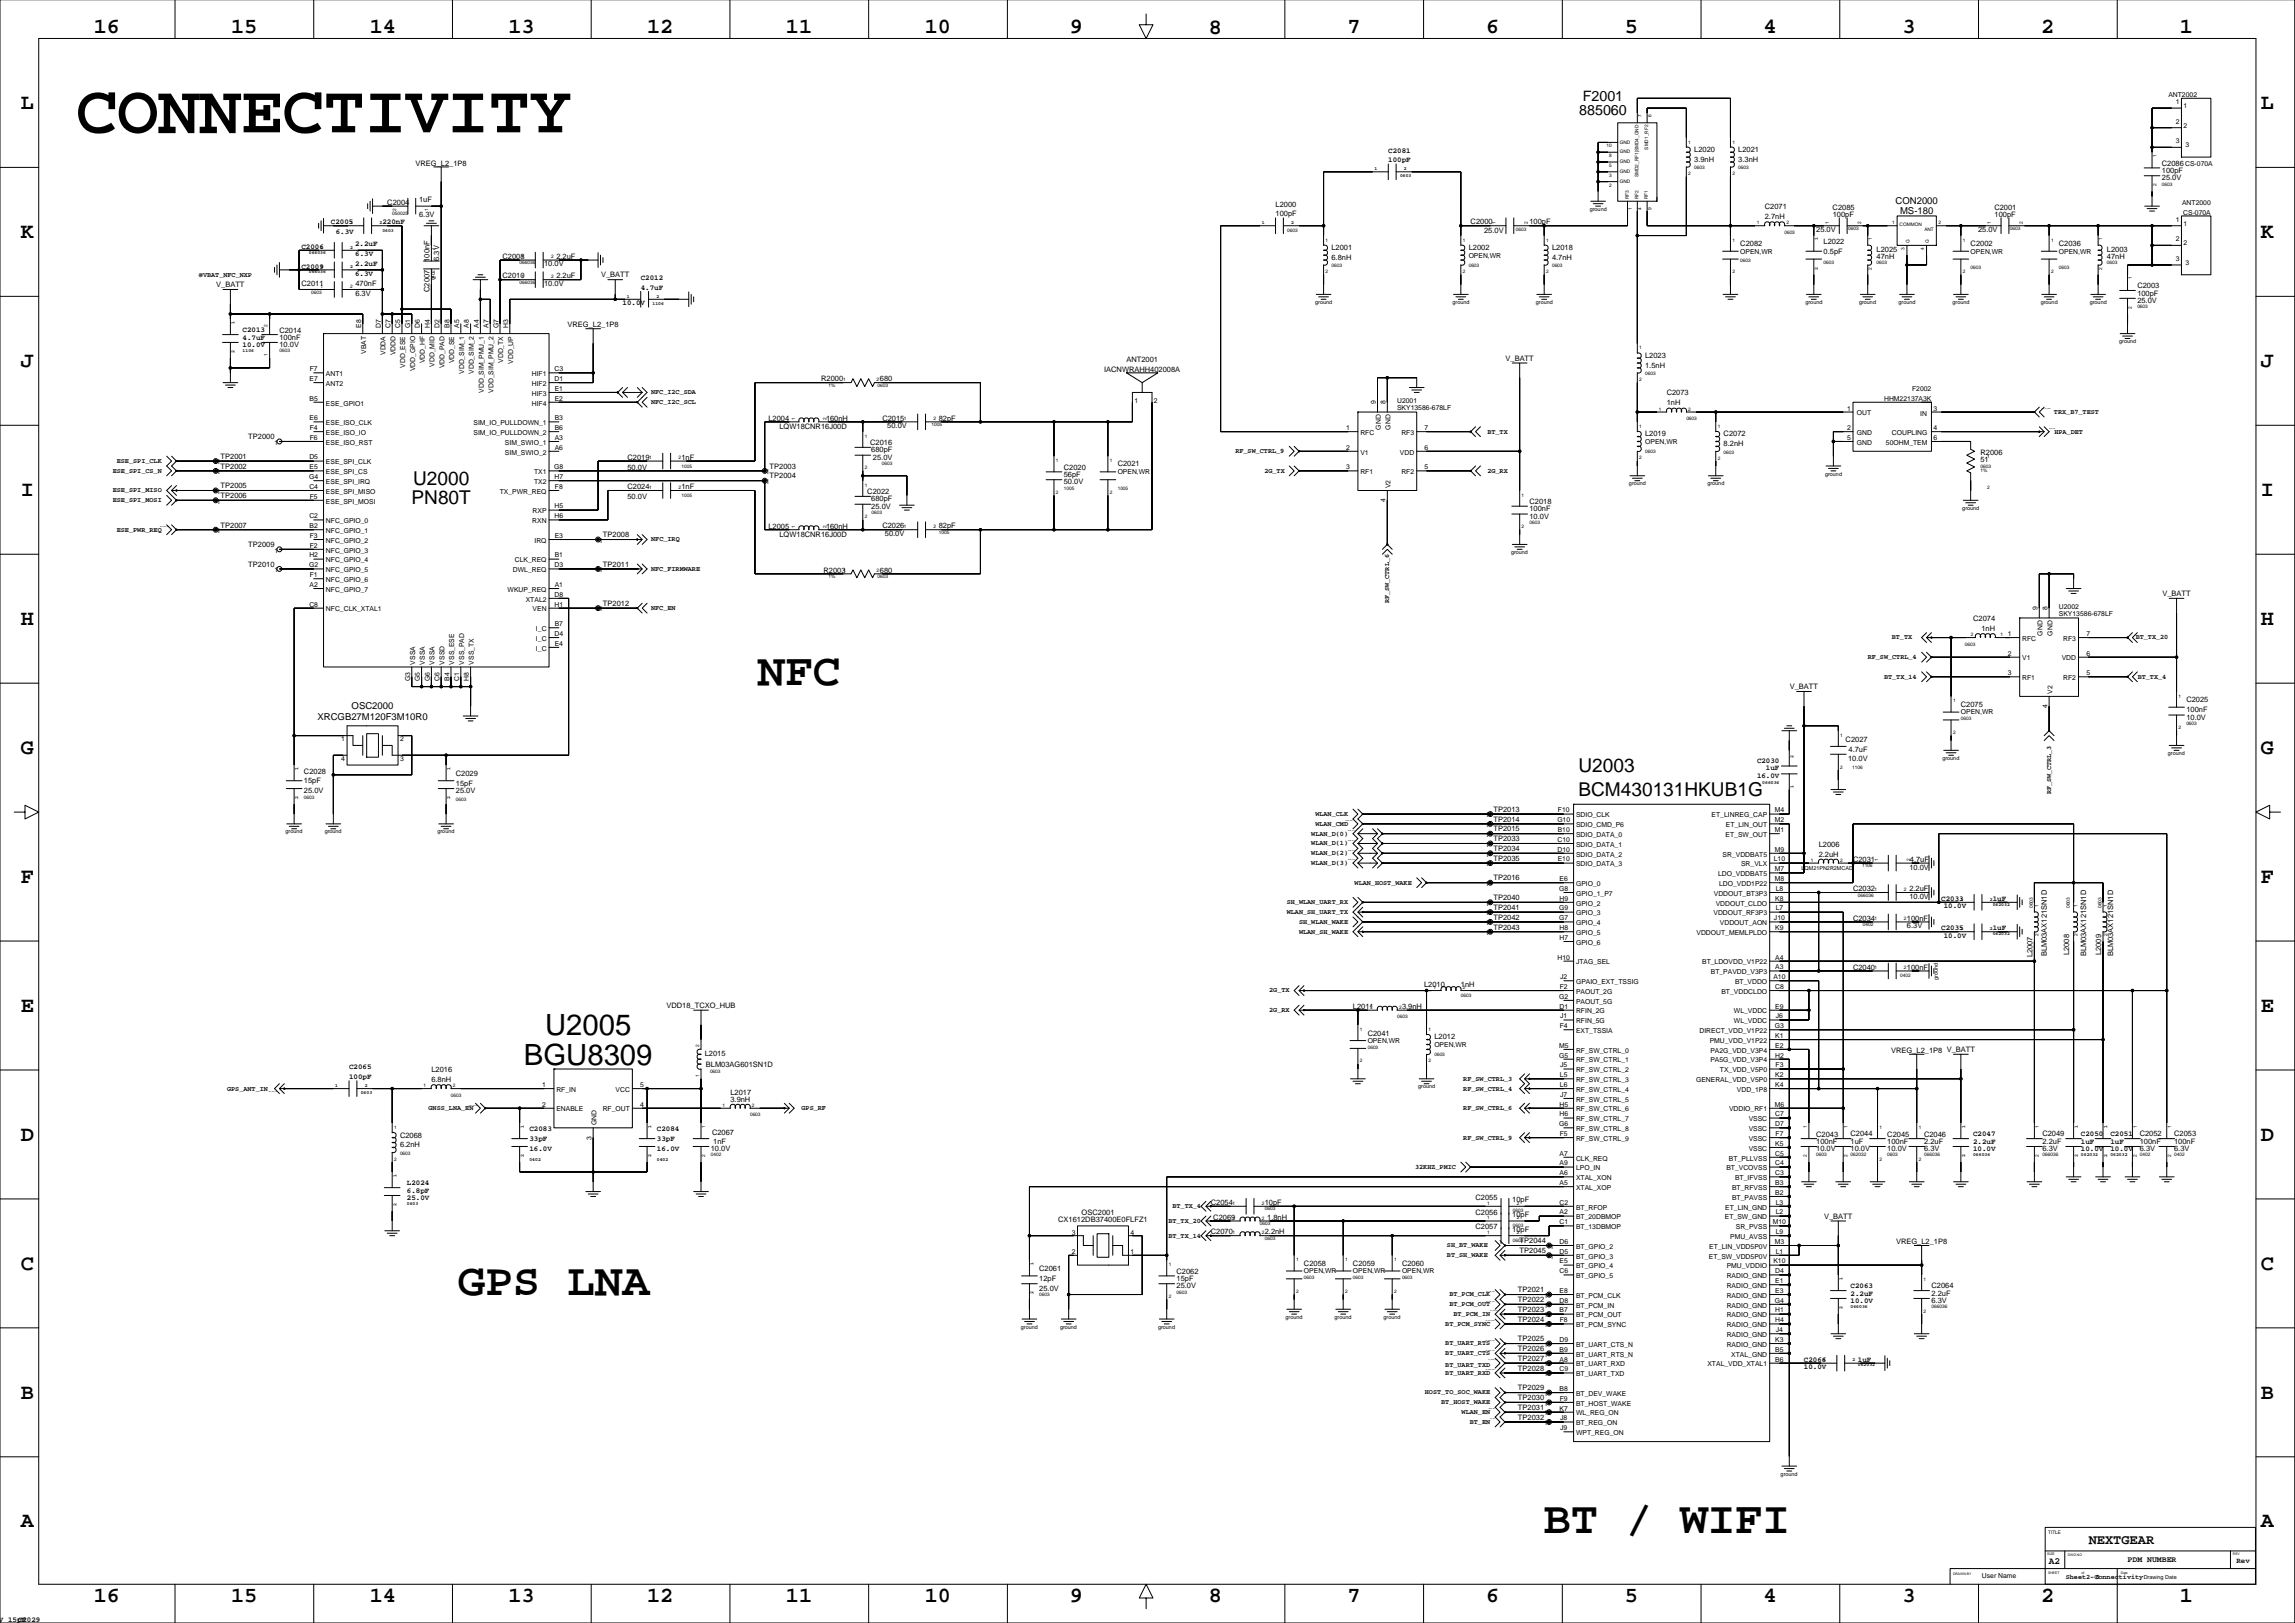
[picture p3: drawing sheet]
<svg xmlns="http://www.w3.org/2000/svg" width="1189mm" height="841mm" viewBox="0 0 1189 841" stroke-linecap="round" stroke-linejoin="round" font-family="sans-serif">
<defs><g id="words">
<text font-size="35.6" x="39" y="69">CONNECTIVITY</text>
<g font-size="23.6">
<text x="393" y="355">NFC</text>
<text x="237" y="671">GPS LNA</text>
<text x="800" y="794">BT / WIFI</text>
</g>
<g font-size="15.2">
<text x="282" y="536">U2005</text>
<text x="271" y="552">BGU8309</text>
</g>
<g font-size="11.3">
<text x="49" y="17">16</text>
<text x="120" y="17">15</text>
<text x="192" y="17">14</text>
<text x="263" y="17">13</text>
<text x="335" y="17">12</text>
<text x="407" y="17">11</text>
<text x="479" y="17">10</text>
<text x="554" y="17">9</text>
<text x="626" y="18">8</text>
<text x="698" y="17">7</text>
<text x="770" y="17">6</text>
<text x="842" y="17">5</text>
<text x="914" y="17">4</text>
<text x="985" y="17">3</text>
<text x="1057" y="17">2</text>
<text x="1129" y="17">1</text>
<text x="11" y="57">L</text>
<text x="1171" y="57">L</text>
<text x="11" y="123">K</text>
<text x="1171" y="123">K</text>
<text x="11" y="190">J</text>
<text x="1171" y="190">J</text>
<text x="11" y="257">I</text>
<text x="1171" y="257">I</text>
<text x="11" y="324">H</text>
<text x="1171" y="324">H</text>
<text x="11" y="391">G</text>
<text x="1171" y="391">G</text>
<text x="11" y="457">F</text>
<text x="1171" y="457">F</text>
<text x="11" y="524">E</text>
<text x="1171" y="524">E</text>
<text x="11" y="591">D</text>
<text x="1171" y="591">D</text>
<text x="11" y="658">C</text>
<text x="1171" y="658">C</text>
<text x="11" y="724">B</text>
<text x="1171" y="724">B</text>
<text x="11" y="791">A</text>
<text x="1171" y="791">A</text>
<text x="49" y="830">16</text>
<text x="120" y="830">15</text>
<text x="192" y="830">14</text>
<text x="263" y="830">13</text>
<text x="335" y="830">12</text>
<text x="407" y="830">11</text>
<text x="479" y="830">10</text>
<text x="554" y="830">9</text>
<text x="626" y="830">8</text>
<text x="698" y="830">7</text>
<text x="770" y="830">6</text>
<text x="842" y="830">5</text>
<text x="914" y="830">4</text>
<text x="985" y="830">3</text>
<text x="1057" y="830">2</text>
<text x="1129" y="830">1</text>
</g>
<g font-size="9.9">
<text x="214" y="251">U2000</text>
<text x="213" y="261">PN80T</text>
<text x="818" y="400">U2003</text>
<text x="818" y="413">BCM430131HKUB1G</text>
</g>
<g font-size="7.4">
<text x="820" y="52">F2001</text>
<text x="818" y="60">885060</text>
</g>
<text font-size="7.1" x="1082" y="800">NEXTGEAR</text>
<g font-size="4.9">
<text x="982" y="106">CON2000</text>
<text x="984" y="111">MS-180</text>
<text x="182" y="367">OSC2000</text>
<text x="164" y="373">XRCGB27M120F3M10R0</text>
<text x="1061" y="810">A2</text>
</g>
<text font-size="4.2" x="1102" y="809">PDM NUMBER</text>
<g font-size="3.9">
<text x="719" y="79">C2081</text>
<text x="878" y="84">3.9nH</text>
<text x="878" y="79">L2020</text>
<text x="900" y="84">3.3nH</text>
<text x="900" y="79">L2021</text>
<text x="215" y="86">VREG_L2_1P8</text>
<text x="719" y="84">100pF</text>
<text x="1120" y="90">100pF</text>
<text x="1120" y="86">C2086 CS-070A</text>
<text x="1120" y="93">25.0V</text>
<text x="201" y="106">C2004</text>
<text x="217" y="105">1uF</text>
<text x="661" y="107">L2000</text>
<text x="217" y="112">6.3V</text>
<text x="661" y="112">100pF</text>
<text x="914" y="113">2.7nH</text>
<text x="914" y="108">C2071</text>
<text x="949" y="109">C2085</text>
<text x="949" y="112">100pF</text>
<text x="1033" y="109">C2001</text>
<text x="1033" y="112">100pF</text>
<text x="171" y="116">C2005</text>
<text x="198" y="116">220nF</text>
<text x="762" y="116">C2000</text>
<text x="792" y="116">100pF</text>
<text x="174" y="121">6.3V</text>
<text x="769" y="121">25.0V</text>
<text x="941" y="120">25.0V</text>
<text x="1025" y="120">25.0V</text>
<text x="156" y="129">C2006</text>
<text x="184" y="128">2.2uF</text>
<text x="690" y="130">L2001</text>
<text x="761" y="129">L2002</text>
<text x="804" y="130">L2018</text>
<text x="901" y="127">C2082</text>
<text x="945" y="131">0.5pF</text>
<text x="945" y="126">L2022</text>
<text x="972" y="130">L2025</text>
<text x="1021" y="127">C2002</text>
<text x="1067" y="127">C2036</text>
<text x="1091" y="130">L2003</text>
<text x="184" y="138">2.2uF</text>
<text x="184" y="133">6.3V</text>
<text x="222" y="136" transform="rotate(-90 222 136)">100nF</text>
<text x="228" y="135" transform="rotate(-90 228 135)">6.3V</text>
<text x="260" y="134">C2008</text>
<text x="282" y="138">10.0V</text>
<text x="288" y="134">2.2uF</text>
<text x="690" y="135">6.8nH</text>
<text x="804" y="135">4.7nH</text>
<text x="972" y="134">47nH</text>
<text x="1091" y="134">47nH</text>
<text x="156" y="139">C2009</text>
<text x="184" y="143">6.3V</text>
<text x="311" y="144">V_BATT</text>
<text x="112" y="149">V_BATT</text>
<text x="156" y="148">C2011</text>
<text x="184" y="148">470nF</text>
<text x="260" y="144">C2010</text>
<text x="282" y="148">10.0V</text>
<text x="288" y="144">2.2uF</text>
<text x="332" y="145">C2012</text>
<text x="1107" y="149">C2003</text>
<text x="184" y="153">6.3V</text>
<text x="222" y="151" transform="rotate(-90 222 151)">C2007</text>
<text x="332" y="150">4.7uF</text>
<text x="1107" y="153">100pF</text>
<text x="323" y="158">10.0V</text>
<text x="1107" y="157">25.0V</text>
<text x="126" y="172">C2013</text>
<text x="145" y="172">C2014</text>
<text x="294" y="170">VREG_L2_1P8</text>
<text x="126" y="180">10.0V</text>
<text x="126" y="176">4.7uF</text>
<text x="145" y="180">10.0V</text>
<text x="145" y="176">100nF</text>
<text x="852" y="185">L2023</text>
<text x="583" y="187">ANT2001</text>
<text x="780" y="187">V_BATT</text>
<text x="852" y="191">1.5nH</text>
<text x="425" y="198">R2000</text>
<text x="456" y="198">680</text>
<text x="572" y="193">IACNWRAHH402008A</text>
<text x="863" y="210">1nH</text>
<text x="863" y="205">C2073</text>
<text x="398" y="218">L2004</text>
<text x="428" y="218">160nH</text>
<text x="457" y="218">C2015</text>
<text x="460" y="222">50.0V</text>
<text x="486" y="218">82pF</text>
<text x="129" y="228">TP2000</text>
<text x="404" y="222">LQW18CNR16J00D</text>
<text x="852" y="226">L2019</text>
<text x="893" y="226">C2072</text>
<text x="451" y="231">C2016</text>
<text x="893" y="231">8.2nH</text>
<text x="114" y="238">TP2001</text>
<text x="325" y="238">C2019</text>
<text x="353" y="238">1nF</text>
<text x="451" y="234">680pF</text>
<text x="452" y="238">25.0V</text>
<text x="1026" y="239">51</text>
<text x="1026" y="236">R2006</text>
<text x="114" y="243">TP2002</text>
<text x="325" y="243">50.0V</text>
<text x="399" y="243">TP2003</text>
<text x="551" y="243">C2020</text>
<text x="579" y="242">C2021</text>
<text x="399" y="248">TP2004</text>
<text x="551" y="251">50.0V</text>
<text x="551" y="247">56pF</text>
<text x="114" y="253">TP2005</text>
<text x="114" y="258">TP2006</text>
<text x="325" y="253">C2024</text>
<text x="353" y="253">1nF</text>
<text x="449" y="256">C2022</text>
<text x="325" y="258">50.0V</text>
<text x="451" y="260">680pF</text>
<text x="451" y="264">25.0V</text>
<text x="792" y="261">C2018</text>
<text x="792" y="269">10.0V</text>
<text x="792" y="265">100nF</text>
<text x="114" y="273">TP2007</text>
<text x="398" y="274">L2005</text>
<text x="428" y="274">160nH</text>
<text x="457" y="274">C2026</text>
<text x="486" y="274">82pF</text>
<text x="312" y="278">TP2008</text>
<text x="404" y="278">LQW18CNR16J00D</text>
<text x="458" y="277">50.0V</text>
<text x="129" y="283">TP2009</text>
<text x="129" y="294">TP2010</text>
<text x="312" y="294">TP2011</text>
<text x="427" y="297">R2003</text>
<text x="456" y="297">680</text>
<text x="1120" y="309">V_BATT</text>
<text x="312" y="314">TP2012</text>
<text x="1022" y="322">C2074</text>
<text x="1026" y="327">1nH</text>
<text x="927" y="357">V_BATT</text>
<text x="1133" y="364">C2025</text>
<text x="1016" y="366">C2075</text>
<text x="1133" y="369">100nF</text>
<text x="1133" y="373">10.0V</text>
<text x="956" y="384">C2027</text>
<text x="958" y="389">4.7uF</text>
<text x="910" y="395">C2030</text>
<text x="957" y="394">10.0V</text>
<text x="157" y="401">C2028</text>
<text x="236" y="402">C2029</text>
<text x="915" y="399">1uF</text>
<text x="157" y="406">15pF</text>
<text x="236" y="407">15pF</text>
<text x="910" y="403">16.0V</text>
<text x="157" y="411">25.0V</text>
<text x="236" y="411">25.0V</text>
<text x="774" y="421">TP2013</text>
<text x="774" y="426">TP2014</text>
<text x="774" y="431">TP2015</text>
<text x="774" y="436">TP2033</text>
<text x="774" y="441">TP2034</text>
<text x="942" y="439">L2006</text>
<text x="942" y="444">2.2uH</text>
<text x="774" y="446">TP2035</text>
<text x="960" y="447">C2031</text>
<text x="989" y="447">4.7uF</text>
<text x="989" y="450">10.0V</text>
<text x="774" y="456">TP2016</text>
<text x="960" y="462">C2032</text>
<text x="989" y="462">2.2uF</text>
<text x="774" y="466">TP2040</text>
<text x="989" y="465">10.0V</text>
<text x="1006" y="467">C2033</text>
<text x="1032" y="467">1uF</text>
<text x="774" y="471">TP2041</text>
<text x="1007" y="470">10.0V</text>
<text x="774" y="476">TP2042</text>
<text x="960" y="477">C2034</text>
<text x="988" y="477">100nF</text>
<text x="774" y="481">TP2043</text>
<text x="988" y="481">6.3V</text>
<text x="1006" y="482">C2035</text>
<text x="1007" y="486">10.0V</text>
<text x="1032" y="482">1uF</text>
<text x="1053" y="496" transform="rotate(-90 1053 496)">L2007</text>
<text x="1060" y="495" transform="rotate(-90 1060 495)">BLM03AX121SN1D</text>
<text x="1072" y="495" transform="rotate(-90 1072 495)">L2008</text>
<text x="1081" y="495" transform="rotate(-90 1081 495)">BLM03AX121SN1D</text>
<text x="1088" y="495" transform="rotate(-90 1088 495)">L2009</text>
<text x="1095" y="495" transform="rotate(-90 1095 495)">BLM03AX121SN1D</text>
<text x="960" y="502">C2040</text>
<text x="988" y="502">100nF</text>
<text x="738" y="511">L2010</text>
<text x="757" y="511">1nH</text>
<text x="345" y="522">VDD18_TCXO_HUB</text>
<text x="701" y="523">L2011</text>
<text x="726" y="523">3.9nH</text>
<text x="708" y="537">C2041</text>
<text x="743" y="538">L2012</text>
<text x="980" y="545">VREG_L2_1P8 V_BATT</text>
<text x="365" y="547">L2015</text>
<text x="181" y="554">C2065</text>
<text x="223" y="555">L2016</text>
<text x="366" y="553">BLM03AG601SN1D</text>
<text x="181" y="559">100pF</text>
<text x="223" y="560">6.8nH</text>
<text x="378" y="567">L2017</text>
<text x="378" y="571">3.9nH</text>
<text x="274" y="586">C2083</text>
<text x="340" y="586">C2084</text>
<text x="369" y="588">C2067</text>
<text x="207" y="589">C2068</text>
<text x="274" y="591">33pF</text>
<text x="340" y="591">33pF</text>
<text x="369" y="592">1nF</text>
<text x="941" y="593">100nF</text>
<text x="941" y="589">C2043</text>
<text x="959" y="589">C2044</text>
<text x="959" y="592">1uF</text>
<text x="978" y="589">C2045</text>
<text x="978" y="593">100nF</text>
<text x="997" y="589">C2046</text>
<text x="997" y="593">2.2uF</text>
<text x="1022" y="589">C2047</text>
<text x="1022" y="592">2.2uF</text>
<text x="1058" y="589">C2049</text>
<text x="1058" y="592">2.2uF</text>
<text x="1078" y="592">1uF</text>
<text x="1078" y="589">C2050</text>
<text x="1093" y="589">C2051</text>
<text x="1093" y="592">1uF</text>
<text x="1108" y="589">C2052</text>
<text x="1108" y="592">100nF</text>
<text x="1126" y="592">100nF</text>
<text x="1126" y="589">C2053</text>
<text x="207" y="594">6.2nH</text>
<text x="274" y="596">16.0V</text>
<text x="340" y="596">16.0V</text>
<text x="368" y="596">10.0V</text>
<text x="941" y="596">10.0V</text>
<text x="959" y="596">10.0V</text>
<text x="978" y="596">10.0V</text>
<text x="997" y="596">6.3V</text>
<text x="1022" y="596">10.0V</text>
<text x="1058" y="596">6.3V</text>
<text x="1078" y="596">10.0V</text>
<text x="1093" y="596">10.0V</text>
<text x="1108" y="596">6.3V</text>
<text x="1126" y="596">6.3V</text>
<text x="211" y="614">L2024</text>
<text x="211" y="618">6.8pF</text>
<text x="211" y="622">25.0V</text>
<text x="764" y="622">C2055</text>
<text x="783" y="623">10pF</text>
<text x="560" y="629">OSC2001</text>
<text x="627" y="624">C2054</text>
<text x="655" y="624">10pF</text>
<text x="764" y="629">C2056</text>
<text x="548" y="633">CX1612DB37400E0FLFZ1</text>
<text x="629" y="632">C2069</text>
<text x="656" y="632">1.8nH</text>
<text x="783" y="630">10pF</text>
<text x="945" y="631">V_BATT</text>
<text x="627" y="639">C2070</text>
<text x="655" y="639">2.2nH</text>
<text x="764" y="637">C2057</text>
<text x="783" y="638">10pF</text>
<text x="787" y="644">TP2044</text>
<text x="982" y="644">VREG_L2_1P8</text>
<text x="787" y="649">TP2045</text>
<text x="538" y="658">C2061</text>
<text x="609" y="660">C2062</text>
<text x="675" y="656">C2058</text>
<text x="701" y="656">C2059</text>
<text x="726" y="656">C2060</text>
<text x="538" y="663">12pF</text>
<text x="609" y="663">15pF</text>
<text x="538" y="669">25.0V</text>
<text x="609" y="667">25.0V</text>
<text x="786" y="669">TP2021</text>
<text x="959" y="667">C2063</text>
<text x="959" y="671">2.2uF</text>
<text x="1001" y="667">C2064</text>
<text x="1001" y="671">2.2uF</text>
<text x="786" y="674">TP2022</text>
<text x="959" y="675">10.0V</text>
<text x="1001" y="675">6.3V</text>
<text x="786" y="680">TP2023</text>
<text x="786" y="685">TP2024</text>
<text x="786" y="695">TP2025</text>
<text x="786" y="700">TP2026</text>
<text x="786" y="705">TP2027</text>
<text x="935" y="705">C2066</text>
<text x="962" y="705">1uF</text>
<text x="786" y="710">TP2028</text>
<text x="935" y="709">10.0V</text>
<text x="786" y="720">TP2029</text>
<text x="786" y="725">TP2030</text>
<text x="786" y="730">TP2031</text>
<text x="786" y="735">TP2032</text>
<text x="1158" y="810">Rev</text>
<text x="-1" y="840">V 15pF</text>
<text x="9" y="840">C2029</text>
</g>
<g font-size="3.5">
<text x="1123" y="50">ANT2002</text>
<text x="1127" y="54">1</text>
<text x="1131" y="56">1</text>
<text x="1127" y="64">2</text>
<text x="1131" y="66">2</text>
<text x="1127" y="74">3</text>
<text x="1132" y="76">3</text>
<text x="1130" y="106">ANT2000</text>
<text x="1131" y="111">CS-070A</text>
<text x="1127" y="115">1</text>
<text x="1131" y="117">1</text>
<text x="1127" y="125">2</text>
<text x="901" y="131">OPEN,WR</text>
<text x="1021" y="131">OPEN,WR</text>
<text x="1067" y="131">OPEN,WR</text>
<text x="1131" y="127">2</text>
<text x="761" y="133">OPEN,WR</text>
<text x="1127" y="135">3</text>
<text x="1132" y="137">3</text>
<text x="103" y="143">@VBAT_NFC_NXP</text>
<text x="187" y="170" transform="rotate(-90 187 170)">E8</text>
<text x="197" y="170" transform="rotate(-90 197 170)">D7</text>
<text x="202" y="170" transform="rotate(-90 202 170)">C7</text>
<text x="207" y="170" transform="rotate(-90 207 170)">C5</text>
<text x="212" y="170" transform="rotate(-90 212 170)">G1</text>
<text x="218" y="170" transform="rotate(-90 218 170)">D6</text>
<text x="223" y="170" transform="rotate(-90 223 170)">H4</text>
<text x="228" y="170" transform="rotate(-90 228 170)">D2</text>
<text x="233" y="170" transform="rotate(-90 233 170)">B8</text>
<text x="238" y="170" transform="rotate(-90 238 170)">A5</text>
<text x="243" y="170" transform="rotate(-90 243 170)">A8</text>
<text x="248" y="170" transform="rotate(-90 248 170)">A4</text>
<text x="253" y="170" transform="rotate(-90 253 170)">A7</text>
<text x="258" y="170" transform="rotate(-90 258 170)">G7</text>
<text x="263" y="170" transform="rotate(-90 263 170)">H3</text>
<text x="190" y="183" transform="rotate(-90 190 183)">VBAT</text>
<text x="200" y="184" transform="rotate(-90 200 184)">VDDA</text>
<text x="205" y="184" transform="rotate(-90 205 184)">VDDD</text>
<text x="210" y="191" transform="rotate(-90 210 191)">VDD_ESE</text>
<text x="220" y="188" transform="rotate(-90 220 188)">VDD_HF</text>
<text x="225" y="190" transform="rotate(-90 225 190)">VDD_MID</text>
<text x="230" y="191" transform="rotate(-90 230 191)">VDD_PAD</text>
<text x="235" y="188" transform="rotate(-90 235 188)">VDD_SE</text>
<text x="261" y="188" transform="rotate(-90 261 188)">VDD_TX</text>
<text x="266" y="188" transform="rotate(-90 266 188)">VDD_UP</text>
<text x="160" y="197">E7</text>
<text x="160" y="192">F7</text>
<text x="169" y="195">ANT1</text>
<text x="215" y="192" transform="rotate(-90 215 192)">VDD_GPIO</text>
<text x="240" y="194" transform="rotate(-90 240 194)">VDD_SIM_1</text>
<text x="245" y="194" transform="rotate(-90 245 194)">VDD_SIM_2</text>
<text x="276" y="195">HIF1</text>
<text x="287" y="197">D1</text>
<text x="287" y="192">C3</text>
<text x="169" y="200">ANT2</text>
<text x="251" y="203" transform="rotate(-90 251 203)">VDD_SIM_PMU_1</text>
<text x="256" y="203" transform="rotate(-90 256 203)">VDD_SIM_PMU_2</text>
<text x="276" y="200">HIF2</text>
<text x="287" y="202">E1</text>
<text x="991" y="202">F2002</text>
<text x="160" y="208">B5</text>
<text x="276" y="205">HIF3</text>
<text x="287" y="208">E2</text>
<text x="337" y="209">NFC_I2C_SCL</text>
<text x="337" y="204">NFC_I2C_SDA</text>
<text x="588" y="209">1</text>
<text x="598" y="209">2</text>
<text x="713" y="209" transform="rotate(-90 713 209)">9</text>
<text x="718" y="209" transform="rotate(-90 718 209)">8</text>
<text x="724" y="209">U2001</text>
<text x="976" y="208">HHM22137A3K</text>
<text x="169" y="210">ESE_GPIO1</text>
<text x="276" y="210">HIF4</text>
<text x="724" y="213">SKY13586-678LF</text>
<text x="957" y="213">1</text>
<text x="962" y="215">OUT</text>
<text x="995" y="215">IN</text>
<text x="1002" y="213">3</text>
<text x="1064" y="214">TRX_B7_TEST</text>
<text x="160" y="218">E6</text>
<text x="169" y="220">ESE_ISO_CLK</text>
<text x="245" y="220">SIM_IO_PULLDOWN_1</text>
<text x="287" y="218">B3</text>
<text x="160" y="228">F6</text>
<text x="160" y="223">F4</text>
<text x="169" y="225">ESE_ISO_IO</text>
<text x="245" y="225">SIM_IO_PULLDOWN_2</text>
<text x="287" y="228">A3</text>
<text x="287" y="223">B6</text>
<text x="697" y="223">1</text>
<text x="705" y="225">RFC</text>
<text x="715" y="223" transform="rotate(-90 715 223)">GND</text>
<text x="720" y="223" transform="rotate(-90 720 223)">GND</text>
<text x="726" y="225">RF3</text>
<text x="738" y="223">7</text>
<text x="771" y="225">BT_TX</text>
<text x="957" y="223">2</text>
<text x="957" y="228">5</text>
<text x="962" y="225">GND</text>
<text x="980" y="225">COUPLING</text>
<text x="1002" y="223">4</text>
<text x="1002" y="228">6</text>
<text x="1064" y="225">HPA_DET</text>
<text x="142" y="230">1</text>
<text x="169" y="230">ESE_ISO_RST</text>
<text x="262" y="230">SIM_SWIO_1</text>
<text x="287" y="233">A6</text>
<text x="697" y="233">2</text>
<text x="738" y="233">6</text>
<text x="852" y="230">OPEN,WR</text>
<text x="962" y="230">GND</text>
<text x="977" y="230">50OHM_TEM</text>
<text x="61" y="240">ESE_SPI_CLK</text>
<text x="160" y="238">D5</text>
<text x="262" y="235">SIM_SWIO_2</text>
<text x="640" y="235">RF_SW_CTRL_9</text>
<text x="705" y="235">V1</text>
<text x="725" y="235">VDD</text>
<text x="58" y="245">ESE_SPI_CS_N</text>
<text x="112" y="241">1</text>
<text x="112" y="246">1</text>
<text x="160" y="243">E5</text>
<text x="169" y="241">ESE_SPI_CLK</text>
<text x="169" y="246">ESE_SPI_CS</text>
<text x="277" y="246">TX1</text>
<text x="287" y="243">G8</text>
<text x="397" y="246">1</text>
<text x="579" y="246">OPEN,WR</text>
<text x="655" y="245">2G_TX</text>
<text x="697" y="243">3</text>
<text x="705" y="246">RF1</text>
<text x="726" y="246">RF2</text>
<text x="738" y="243">5</text>
<text x="771" y="245">2G_RX</text>
<text x="160" y="248">G4</text>
<text x="169" y="251">ESE_SPI_IRQ</text>
<text x="277" y="251">TX2</text>
<text x="287" y="248">H7</text>
<text x="397" y="251">1</text>
<text x="58" y="255">ESE_SPI_MISO</text>
<text x="112" y="256">1</text>
<text x="160" y="253">C4</text>
<text x="169" y="256">ESE_SPI_MISO</text>
<text x="259" y="256">TX_PWR_REQ</text>
<text x="287" y="253">F8</text>
<text x="720" y="253" transform="rotate(-90 720 253)">V2</text>
<text x="58" y="260">ESE_SPI_MOSI</text>
<text x="112" y="261">1</text>
<text x="160" y="258">F5</text>
<text x="169" y="261">ESE_SPI_MOSI</text>
<text x="287" y="263">H5</text>
<text x="718" y="260" transform="rotate(-90 718 260)">4</text>
<text x="160" y="268">C2</text>
<text x="276" y="266">RXP</text>
<text x="287" y="268">H6</text>
<text x="61" y="275">ESE_PWR_REQ</text>
<text x="160" y="274">B2</text>
<text x="169" y="271">NFC_GPIO_0</text>
<text x="276" y="271">RXN</text>
<text x="112" y="276">1</text>
<text x="160" y="279">F3</text>
<text x="169" y="276">NFC_GPIO_1</text>
<text x="169" y="281">NFC_GPIO_2</text>
<text x="277" y="281">IRQ</text>
<text x="287" y="279">E3</text>
<text x="310" y="281">1</text>
<text x="337" y="280">NFC_IRQ</text>
<text x="142" y="286">1</text>
<text x="160" y="284">F2</text>
<text x="169" y="286">NFC_GPIO_3</text>
<text x="160" y="294">G2</text>
<text x="160" y="289">H2</text>
<text x="169" y="291">NFC_GPIO_4</text>
<text x="267" y="291">CLK_REQ</text>
<text x="287" y="294">D3</text>
<text x="287" y="289">B1</text>
<text x="142" y="296">1</text>
<text x="160" y="299">F1</text>
<text x="169" y="296">NFC_GPIO_5</text>
<text x="266" y="296">DWL_REQ</text>
<text x="310" y="296">1</text>
<text x="337" y="296">NFC_FIRMWARE</text>
<text x="160" y="304">A2</text>
<text x="169" y="301">NFC_GPIO_6</text>
<text x="287" y="304">A1</text>
<text x="169" y="307">NFC_GPIO_7</text>
<text x="263" y="307">WKUP_REQ</text>
<text x="272" y="312">XTAL2</text>
<text x="287" y="309">D8</text>
<text x="160" y="314">C8</text>
<text x="169" y="317">NFC_CLK_XTAL1</text>
<text x="276" y="317">VEN</text>
<text x="287" y="314">H1</text>
<text x="310" y="317">1</text>
<text x="337" y="316">NFC_EN</text>
<text x="720" y="312" transform="rotate(-90 720 312)">RF_SW_CTRL_6</text>
<text x="1056" y="316" transform="rotate(-90 1056 316)">9</text>
<text x="1061" y="316" transform="rotate(-90 1061 316)">8</text>
<text x="1067" y="315">U2002</text>
<text x="1067" y="319">SKY13586-678LF</text>
<text x="278" y="327">I_C</text>
<text x="287" y="329">D4</text>
<text x="287" y="324">B7</text>
<text x="1040" y="329">1</text>
<text x="1058" y="329" transform="rotate(-90 1058 329)">GND</text>
<text x="1063" y="329" transform="rotate(-90 1063 329)">GND</text>
<text x="1081" y="329">7</text>
<text x="278" y="332">I_C</text>
<text x="287" y="334">E4</text>
<text x="980" y="331">BT_TX</text>
<text x="1048" y="332">RFC</text>
<text x="1069" y="332">RF3</text>
<text x="1106" y="331">BT_TX_20</text>
<text x="278" y="337">I_C</text>
<text x="968" y="341">RF_SW_CTRL_4</text>
<text x="1040" y="340">2</text>
<text x="1081" y="340">6</text>
<text x="215" y="344" transform="rotate(-90 215 344)">VSSA</text>
<text x="220" y="344" transform="rotate(-90 220 344)">VSSA</text>
<text x="225" y="344" transform="rotate(-90 225 344)">VSSA</text>
<text x="230" y="344" transform="rotate(-90 230 344)">VSSD</text>
<text x="235" y="344" transform="rotate(-90 235 344)">VSS_ESE</text>
<text x="240" y="344" transform="rotate(-90 240 344)">VSS_PAD</text>
<text x="245" y="344" transform="rotate(-90 245 344)">VSS_TX</text>
<text x="1048" y="342">V1</text>
<text x="1068" y="342">VDD</text>
<text x="212" y="353" transform="rotate(-90 212 353)">G3</text>
<text x="218" y="353" transform="rotate(-90 218 353)">G5</text>
<text x="223" y="353" transform="rotate(-90 223 353)">G6</text>
<text x="228" y="353" transform="rotate(-90 228 353)">C6</text>
<text x="233" y="353" transform="rotate(-90 233 353)">B4</text>
<text x="238" y="353" transform="rotate(-90 238 353)">C1</text>
<text x="243" y="353" transform="rotate(-90 243 353)">H8</text>
<text x="976" y="352">BT_TX_14</text>
<text x="1040" y="350">3</text>
<text x="1048" y="352">RF1</text>
<text x="1069" y="352">RF2</text>
<text x="1081" y="350">5</text>
<text x="1107" y="352">BT_TX_4</text>
<text x="1063" y="359" transform="rotate(-90 1063 359)">V2</text>
<text x="1016" y="370">OPEN,WR</text>
<text x="1061" y="367" transform="rotate(-90 1061 367)">4</text>
<text x="177" y="384">1</text>
<text x="207" y="384">2</text>
<text x="177" y="394">4</text>
<text x="207" y="394">3</text>
<text x="1062" y="412" transform="rotate(-90 1062 412)">RF_SW_CTRL_3</text>
<text x="681" y="423">WLAN_CLK</text>
<text x="769" y="423">1</text>
<text x="807" y="426">G10</text>
<text x="807" y="421">F10</text>
<text x="816" y="423">SDIO_CLK</text>
<text x="887" y="423">ET_LINREG_CAP</text>
<text x="919" y="421">M4</text>
<text x="919" y="426">M2</text>
<text x="681" y="428">WLAN_CMD</text>
<text x="769" y="428">1</text>
<text x="807" y="431">B10</text>
<text x="816" y="428">SDIO_CMD_P6</text>
<text x="894" y="428">ET_LIN_OUT</text>
<text x="919" y="431">M1</text>
<text x="679" y="438">WLAN_D(1)</text>
<text x="679" y="433">WLAN_D(0)</text>
<text x="769" y="434">1</text>
<text x="807" y="436">C10</text>
<text x="816" y="434">SDIO_DATA_0</text>
<text x="894" y="434">ET_SW_OUT</text>
<text x="679" y="443">WLAN_D(2)</text>
<text x="769" y="439">1</text>
<text x="769" y="444">1</text>
<text x="807" y="441">D10</text>
<text x="816" y="439">SDIO_DATA_1</text>
<text x="816" y="444">SDIO_DATA_2</text>
<text x="892" y="444">SR_VDDBAT5</text>
<text x="919" y="441">M9</text>
<text x="679" y="448">WLAN_D(3)</text>
<text x="769" y="449">1</text>
<text x="807" y="446">E10</text>
<text x="816" y="449">SDIO_DATA_3</text>
<text x="902" y="449">SR_VLX</text>
<text x="919" y="446">L10</text>
<text x="890" y="454">LDO_VDDBAT5</text>
<text x="919" y="451">M7</text>
<text x="702" y="458">WLAN_HOST_WAKE</text>
<text x="769" y="459">1</text>
<text x="808" y="461">G8</text>
<text x="808" y="456">E6</text>
<text x="816" y="459">GPIO_0</text>
<text x="891" y="459">LDO_VDD1P22</text>
<text x="919" y="456">M8</text>
<text x="920" y="461">L8</text>
<text x="808" y="467">H9</text>
<text x="816" y="464">GPIO_1_P7</text>
<text x="888" y="464">VDDOUT_BT3P3</text>
<text x="920" y="467">K8</text>
<text x="667" y="468">SH_WLAN_UART_RX</text>
<text x="667" y="473">WLAN_SH_UART_TX</text>
<text x="769" y="469">1</text>
<text x="808" y="472">G9</text>
<text x="816" y="469">GPIO_2</text>
<text x="889" y="469">VDDOUT_CLDO</text>
<text x="920" y="472">L7</text>
<text x="673" y="479">SH_WLAN_WAKE</text>
<text x="769" y="474">1</text>
<text x="769" y="479">1</text>
<text x="808" y="477">G7</text>
<text x="816" y="474">GPIO_3</text>
<text x="816" y="479">GPIO_4</text>
<text x="888" y="474">VDDOUT_RF3P3</text>
<text x="891" y="479">VDDOUT_AON</text>
<text x="919" y="477">J10</text>
<text x="673" y="484">WLAN_SH_WAKE</text>
<text x="769" y="484">1</text>
<text x="808" y="482">H8</text>
<text x="816" y="484">GPIO_5</text>
<text x="879" y="484">VDDOUT_MEMLPLDO</text>
<text x="920" y="482">K9</text>
<text x="808" y="487">H7</text>
<text x="816" y="489">GPIO_6</text>
<text x="807" y="497">H10</text>
<text x="920" y="497">A4</text>
<text x="816" y="500">JTAG_SEL</text>
<text x="882" y="500">BT_LDOVDD_V1P22</text>
<text x="920" y="502">A3</text>
<text x="808" y="507">J2</text>
<text x="816" y="510">GPAIO_EXT_TSSIG</text>
<text x="886" y="505">BT_PAVDD_V3P3</text>
<text x="899" y="510">BT_VDDO</text>
<text x="919" y="507">A10</text>
<text x="657" y="514">2G_TX</text>
<text x="808" y="512">F2</text>
<text x="816" y="515">PAOUT_2G</text>
<text x="892" y="515">BT_VDDCLDO</text>
<text x="920" y="512">C8</text>
<text x="808" y="517">G2</text>
<text x="816" y="520">PAOUT_5G</text>
<text x="657" y="524">2G_RX</text>
<text x="808" y="522">D1</text>
<text x="808" y="527">J1</text>
<text x="816" y="525">RFIN_2G</text>
<text x="898" y="525">WL_VDDC</text>
<text x="920" y="522">E9</text>
<text x="920" y="527">J6</text>
<text x="808" y="533">F4</text>
<text x="816" y="530">RFIN_5G</text>
<text x="898" y="530">WL_VDDC</text>
<text x="919" y="533">G3</text>
<text x="816" y="535">EXT_TSSIA</text>
<text x="880" y="535">DIRECT_VDD_V1P22</text>
<text x="920" y="538">K1</text>
<text x="708" y="540">OPEN,WR</text>
<text x="743" y="542">OPEN,WR</text>
<text x="808" y="543">M5</text>
<text x="816" y="545">RF_SW_CTRL_0</text>
<text x="886" y="540">PMU_VDD_V1P22</text>
<text x="886" y="545">PA2G_VDD_V3P4</text>
<text x="920" y="543">E2</text>
<text x="808" y="548">G5</text>
<text x="816" y="550">RF_SW_CTRL_1</text>
<text x="886" y="550">PA5G_VDD_V3P4</text>
<text x="920" y="548">H2</text>
<text x="808" y="558">L5</text>
<text x="808" y="553">J5</text>
<text x="816" y="555">RF_SW_CTRL_2</text>
<text x="891" y="555">TX_VDD_V5P0</text>
<text x="920" y="558">K2</text>
<text x="920" y="553">F3</text>
<text x="281" y="563">1</text>
<text x="332" y="563">5</text>
<text x="758" y="560">RF_SW_CTRL_3</text>
<text x="808" y="563">L6</text>
<text x="816" y="560">RF_SW_CTRL_3</text>
<text x="879" y="560">GENERAL_VDD_V5P0</text>
<text x="920" y="563">K4</text>
<text x="118" y="565">GPS_ANT_IN</text>
<text x="288" y="566">RF_IN</text>
<text x="319" y="566">VCC</text>
<text x="758" y="565">RF_SW_CTRL_4</text>
<text x="808" y="568">J7</text>
<text x="816" y="566">RF_SW_CTRL_4</text>
<text x="900" y="566">VDD_1P8</text>
<text x="222" y="575">GNSS_LNA_EN</text>
<text x="281" y="573">2</text>
<text x="288" y="576">ENABLE</text>
<text x="312" y="576">RF_OUT</text>
<text x="332" y="573">4</text>
<text x="415" y="575">GPS_RF</text>
<text x="758" y="575">RF_SW_CTRL_6</text>
<text x="808" y="573">H5</text>
<text x="816" y="571">RF_SW_CTRL_5</text>
<text x="816" y="576">RF_SW_CTRL_6</text>
<text x="896" y="576">VDDIO_RF1</text>
<text x="919" y="573">M6</text>
<text x="808" y="578">H6</text>
<text x="816" y="581">RF_SW_CTRL_7</text>
<text x="906" y="581">VSSC</text>
<text x="920" y="578">C7</text>
<text x="309" y="583" transform="rotate(-90 309 583)">GND</text>
<text x="808" y="583">G6</text>
<text x="816" y="586">RF_SW_CTRL_8</text>
<text x="906" y="586">VSSC</text>
<text x="920" y="583">D7</text>
<text x="306" y="590" transform="rotate(-90 306 590)">3</text>
<text x="758" y="590">RF_SW_CTRL_9</text>
<text x="808" y="588">F5</text>
<text x="816" y="591">RF_SW_CTRL_9</text>
<text x="906" y="591">VSSC</text>
<text x="920" y="593">K5</text>
<text x="920" y="588">F7</text>
<text x="808" y="599">A7</text>
<text x="906" y="596">VSSC</text>
<text x="920" y="599">C5</text>
<text x="733" y="605">32KHZ_PMIC</text>
<text x="808" y="604">A9</text>
<text x="816" y="601">CLK_REQ</text>
<text x="896" y="601">BT_PLLVSS</text>
<text x="920" y="604">C4</text>
<text x="808" y="609">A6</text>
<text x="816" y="606">LPO_IN</text>
<text x="816" y="611">XTAL_XON</text>
<text x="894" y="606">BT_VCOVSS</text>
<text x="899" y="611">BT_IFVSS</text>
<text x="920" y="609">C3</text>
<text x="808" y="614">A5</text>
<text x="816" y="616">XTAL_XOP</text>
<text x="897" y="616">BT_RFVSS</text>
<text x="920" y="614">B3</text>
<text x="808" y="624">C2</text>
<text x="897" y="621">BT_PAVSS</text>
<text x="920" y="619">B2</text>
<text x="920" y="624">L3</text>
<text x="607" y="626">BT_TX_4</text>
<text x="808" y="629">A2</text>
<text x="816" y="627">BT_RFOP</text>
<text x="894" y="627">ET_LIN_GND</text>
<text x="920" y="629">L2</text>
<text x="605" y="633">BT_TX_20</text>
<text x="808" y="634">C1</text>
<text x="816" y="632">BT_20DBMOP</text>
<text x="894" y="632">ET_SW_GND</text>
<text x="918" y="634">M10</text>
<text x="555" y="639">3</text>
<text x="586" y="639">4</text>
<text x="605" y="641">BT_TX_14</text>
<text x="816" y="637">BT_13DBMOP</text>
<text x="896" y="642">PMU_AVSS</text>
<text x="899" y="637">SR_PVSS</text>
<text x="920" y="639">L9</text>
<text x="750" y="646">SH_BT_WAKE</text>
<text x="803" y="647">1</text>
<text x="808" y="644">D6</text>
<text x="816" y="647">BT_GPIO_2</text>
<text x="885" y="647">ET_LIN_VDD5P0V</text>
<text x="919" y="644">M3</text>
<text x="555" y="650">2</text>
<text x="586" y="650">1</text>
<text x="750" y="651">BT_SH_WAKE</text>
<text x="803" y="652">1</text>
<text x="808" y="649">D5</text>
<text x="816" y="652">BT_GPIO_3</text>
<text x="885" y="652">ET_SW_VDD5P0V</text>
<text x="920" y="649">L1</text>
<text x="675" y="660">OPEN,WR</text>
<text x="701" y="660">OPEN,WR</text>
<text x="726" y="660">OPEN,WR</text>
<text x="808" y="660">C6</text>
<text x="808" y="654">E5</text>
<text x="816" y="657">BT_GPIO_4</text>
<text x="894" y="657">PMU_VDDIO</text>
<text x="919" y="654">K10</text>
<text x="920" y="660">D4</text>
<text x="816" y="662">BT_GPIO_5</text>
<text x="894" y="662">RADIO_GND</text>
<text x="920" y="665">E1</text>
<text x="751" y="672">BT_PCM_CLK</text>
<text x="808" y="670">E8</text>
<text x="894" y="667">RADIO_GND</text>
<text x="920" y="670">E3</text>
<text x="751" y="677">BT_PCM_OUT</text>
<text x="800" y="672">1</text>
<text x="800" y="677">1</text>
<text x="808" y="675">D8</text>
<text x="816" y="672">BT_PCM_CLK</text>
<text x="816" y="677">BT_PCM_IN</text>
<text x="894" y="672">RADIO_GND</text>
<text x="894" y="677">RADIO_GND</text>
<text x="919" y="675">G4</text>
<text x="753" y="682">BT_PCM_IN</text>
<text x="800" y="682">1</text>
<text x="808" y="680">B7</text>
<text x="816" y="682">BT_PCM_OUT</text>
<text x="894" y="682">RADIO_GND</text>
<text x="920" y="680">H1</text>
<text x="749" y="687">BT_PCM_SYNC</text>
<text x="800" y="687">1</text>
<text x="808" y="685">F8</text>
<text x="816" y="687">BT_PCM_SYNC</text>
<text x="894" y="687">RADIO_GND</text>
<text x="920" y="685">H4</text>
<text x="920" y="690">J4</text>
<text x="808" y="695">D9</text>
<text x="894" y="693">RADIO_GND</text>
<text x="920" y="695">K3</text>
<text x="749" y="697">BT_UART_RTS</text>
<text x="749" y="702">BT_UART_CTS</text>
<text x="800" y="698">1</text>
<text x="808" y="700">B9</text>
<text x="816" y="698">BT_UART_CTS_N</text>
<text x="894" y="698">RADIO_GND</text>
<text x="920" y="700">B5</text>
<text x="749" y="708">BT_UART_TXD</text>
<text x="800" y="703">1</text>
<text x="800" y="708">1</text>
<text x="808" y="705">A8</text>
<text x="816" y="703">BT_UART_RTS_N</text>
<text x="816" y="708">BT_UART_RXD</text>
<text x="884" y="708">XTAL_VDD_XTAL1</text>
<text x="897" y="703">XTAL_GND</text>
<text x="920" y="705">B6</text>
<text x="749" y="712">BT_UART_RXD</text>
<text x="800" y="713">1</text>
<text x="808" y="710">C9</text>
<text x="816" y="713">BT_UART_TXD</text>
<text x="738" y="722">HOST_TO_SOC_WAKE</text>
<text x="800" y="723">1</text>
<text x="808" y="720">B8</text>
<text x="808" y="726">F9</text>
<text x="816" y="723">BT_DEV_WAKE</text>
<text x="747" y="727">BT_HOST_WAKE</text>
<text x="800" y="728">1</text>
<text x="808" y="731">K7</text>
<text x="816" y="728">BT_HOST_WAKE</text>
<text x="757" y="732">WLAN_EN</text>
<text x="761" y="738">BT_EN</text>
<text x="800" y="733">1</text>
<text x="808" y="736">J8</text>
<text x="816" y="733">WL_REG_ON</text>
<text x="800" y="738">1</text>
<text x="808" y="741">J9</text>
<text x="816" y="743">WPT_REG_ON</text>
<text x="816" y="738">BT_REG_ON</text>
<text x="1027" y="818">User Name</text>
<text x="1070" y="818">Sheet2-Connectivity</text>
<text x="1086" y="818">6</text>
</g>
<g font-size="2.8">
<text x="824" y="109">ground</text>
<text x="681" y="157">ground</text>
<text x="752" y="157">ground</text>
<text x="796" y="157">ground</text>
<text x="935" y="157">ground</text>
<text x="963" y="157">ground</text>
<text x="984" y="157">ground</text>
<text x="1011" y="157">ground</text>
<text x="1057" y="157">ground</text>
<text x="1083" y="157">ground</text>
<text x="1098" y="178">ground</text>
<text x="844" y="251">ground</text>
<text x="884" y="251">ground</text>
<text x="945" y="246">ground</text>
<text x="1017" y="264">ground</text>
<text x="783" y="287">ground</text>
<text x="1006" y="394">ground</text>
<text x="1123" y="391">ground</text>
<text x="148" y="432">ground</text>
<text x="168" y="432">ground</text>
<text x="227" y="432">ground</text>
<text x="933" y="451">LQM21PN2R2MCAD</text>
<text x="1004" y="507" transform="rotate(-90 1004 507)">ground</text>
<text x="735" y="564">ground</text>
<text x="666" y="683">ground</text>
<text x="691" y="683">ground</text>
<text x="717" y="683">ground</text>
<text x="529" y="688">ground</text>
<text x="549" y="688">ground</text>
<text x="600" y="688">ground</text>
<text x="922" y="764">ground</text>
<text x="1110" y="818">Drawing Date</text>
</g>
<g font-size="2.5">
<text x="850" y="61" transform="rotate(-90 850 61)">7</text>
<text x="855" y="61" transform="rotate(-90 855 61)">6</text>
<text x="832" y="76">10</text>
<text x="839" y="74">GND</text>
<text x="854" y="78" transform="rotate(-90 854 78)">SMD1_RF2</text>
<text x="875" y="74">1</text>
<text x="897" y="74">1</text>
<text x="834" y="81">8</text>
<text x="839" y="79">GND</text>
<text x="1117" y="81" transform="rotate(-90 1117 81)">1</text>
<text x="712" y="88">1</text>
<text x="727" y="88">2</text>
<text x="834" y="86">5</text>
<text x="839" y="90">GND</text>
<text x="839" y="85">GND</text>
<text x="878" y="88">0603</text>
<text x="900" y="88">0603</text>
<text x="725" y="92">0603</text>
<text x="834" y="92">3</text>
<text x="839" y="95">GND</text>
<text x="849" y="92" transform="rotate(-90 849 92)">SMD2_RF1|SMD4_GND</text>
<text x="875" y="91">2</text>
<text x="897" y="91">2</text>
<text x="834" y="97">2</text>
<text x="1117" y="96" transform="rotate(-90 1117 96)">2</text>
<text x="1120" y="96">0603</text>
<text x="844" y="103" transform="rotate(-90 844 103)">RF3</text>
<text x="849" y="103" transform="rotate(-90 849 103)">RF2</text>
<text x="854" y="103" transform="rotate(-90 854 103)">RF1</text>
<text x="203" y="111">050025</text>
<text x="205" y="109" transform="rotate(-90 205 109)">2</text>
<text x="222" y="109" transform="rotate(-90 222 109)">1</text>
<text x="845" y="109" transform="rotate(-90 845 109)">1</text>
<text x="850" y="109" transform="rotate(-90 850 109)">4</text>
<text x="855" y="109" transform="rotate(-90 855 109)">9</text>
<text x="181" y="116">1</text>
<text x="197" y="116">2</text>
<text x="198" y="120">0603</text>
<text x="654" y="116">1</text>
<text x="669" y="116">2</text>
<text x="775" y="116" transform="rotate(-90 775 116)">1</text>
<text x="785" y="120">0603</text>
<text x="791" y="116" transform="rotate(-90 791 116)">2</text>
<text x="910" y="116">1</text>
<text x="925" y="116">2</text>
<text x="947" y="116" transform="rotate(-90 947 116)">1</text>
<text x="957" y="119">0603</text>
<text x="964" y="116" transform="rotate(-90 964 116)">2</text>
<text x="980" y="116">1</text>
<text x="984" y="117">COMMON</text>
<text x="997" y="119">ANT</text>
<text x="1004" y="116">2</text>
<text x="1031" y="116" transform="rotate(-90 1031 116)">1</text>
<text x="1041" y="119">0603</text>
<text x="1048" y="116" transform="rotate(-90 1048 116)">2</text>
<text x="667" y="120">0603</text>
<text x="687" y="125">1</text>
<text x="758" y="125">1</text>
<text x="801" y="125">1</text>
<text x="897" y="125">1</text>
<text x="924" y="121">0603</text>
<text x="942" y="125" transform="rotate(-90 942 125)">1</text>
<text x="970" y="124" transform="rotate(-90 970 124)">1</text>
<text x="989" y="126" transform="rotate(-90 989 126)">G</text>
<text x="999" y="126" transform="rotate(-90 999 126)">G</text>
<text x="1017" y="125">1</text>
<text x="1062" y="125">1</text>
<text x="1089" y="124" transform="rotate(-90 1089 124)">1</text>
<text x="160" y="131">066036</text>
<text x="166" y="129">1</text>
<text x="181" y="129">2</text>
<text x="226" y="129" transform="rotate(-90 226 129)">1</text>
<text x="987" y="130" transform="rotate(-90 987 130)">3</text>
<text x="997" y="130" transform="rotate(-90 997 130)">4</text>
<text x="269" y="137">066036</text>
<text x="270" y="134">1</text>
<text x="285" y="134">2</text>
<text x="901" y="136">0603</text>
<text x="945" y="137">0603</text>
<text x="972" y="137">0603</text>
<text x="1091" y="137">0603</text>
<text x="160" y="142">066036</text>
<text x="166" y="139">1</text>
<text x="181" y="139">2</text>
<text x="270" y="144">1</text>
<text x="285" y="144">2</text>
<text x="687" y="142">2</text>
<text x="690" y="139">0603</text>
<text x="758" y="141">2</text>
<text x="761" y="138">0603</text>
<text x="801" y="142">2</text>
<text x="804" y="139">0603</text>
<text x="897" y="141">2</text>
<text x="942" y="140" transform="rotate(-90 942 140)">2</text>
<text x="970" y="140" transform="rotate(-90 970 140)">2</text>
<text x="1017" y="141">2</text>
<text x="1021" y="139">0603</text>
<text x="1062" y="141">2</text>
<text x="1067" y="139">0603</text>
<text x="1089" y="140" transform="rotate(-90 1089 140)">2</text>
<text x="166" y="149">1</text>
<text x="181" y="149">2</text>
<text x="225" y="145" transform="rotate(-90 225 145)">0402</text>
<text x="226" y="145" transform="rotate(-90 226 145)">2</text>
<text x="269" y="147">066036</text>
<text x="1104" y="145" transform="rotate(-90 1104 145)">1</text>
<text x="161" y="152">0603</text>
<text x="325" y="154">1</text>
<text x="340" y="154">2</text>
<text x="338" y="158">1106</text>
<text x="1104" y="160" transform="rotate(-90 1104 160)">2</text>
<text x="1107" y="160">0603</text>
<text x="122" y="168" transform="rotate(-90 122 168)">1</text>
<text x="139" y="169" transform="rotate(-90 139 169)">2</text>
<text x="122" y="183" transform="rotate(-90 122 183)">2</text>
<text x="126" y="182">1106</text>
<text x="139" y="184" transform="rotate(-90 139 184)">1</text>
<text x="145" y="183">0603</text>
<text x="849" y="181">1</text>
<text x="437" y="197">1</text>
<text x="454" y="197">2</text>
<text x="849" y="197">2</text>
<text x="852" y="194">0603</text>
<text x="429" y="200">1%</text>
<text x="455" y="200">0603</text>
<text x="859" y="213">1</text>
<text x="875" y="213">2</text>
<text x="412" y="217" transform="rotate(-90 412 217)">1</text>
<text x="428" y="217" transform="rotate(-90 428 217)">2</text>
<text x="468" y="218">1</text>
<text x="482" y="221">1005</text>
<text x="484" y="218">2</text>
<text x="849" y="222">1</text>
<text x="874" y="218">0603</text>
<text x="890" y="222">1</text>
<text x="448" y="227">1</text>
<text x="336" y="238">1</text>
<text x="351" y="238">2</text>
<text x="547" y="239">1</text>
<text x="575" y="239">1</text>
<text x="849" y="238">2</text>
<text x="852" y="235">0603</text>
<text x="890" y="238">2</text>
<text x="893" y="235">0603</text>
<text x="1029" y="237">1</text>
<text x="353" y="242">1005</text>
<text x="448" y="243">2</text>
<text x="457" y="241">0603</text>
<text x="1026" y="245">1%</text>
<text x="1026" y="242">0603</text>
<text x="336" y="253">1</text>
<text x="351" y="253">2</text>
<text x="353" y="257">1005</text>
<text x="448" y="252">1</text>
<text x="547" y="256">2</text>
<text x="551" y="254">1005</text>
<text x="575" y="256">2</text>
<text x="579" y="254">1005</text>
<text x="788" y="257">1</text>
<text x="1029" y="253">2</text>
<text x="448" y="269">2</text>
<text x="451" y="266">0603</text>
<text x="412" y="273" transform="rotate(-90 412 273)">1</text>
<text x="428" y="273" transform="rotate(-90 428 273)">2</text>
<text x="468" y="273">1</text>
<text x="484" y="273">2</text>
<text x="788" y="274">2</text>
<text x="792" y="271">0603</text>
<text x="486" y="276">1005</text>
<text x="429" y="299">1%</text>
<text x="437" y="296">1</text>
<text x="454" y="296">2</text>
<text x="455" y="299">0603</text>
<text x="1021" y="330">2</text>
<text x="1036" y="330">1</text>
<text x="1018" y="334">0603</text>
<text x="1012" y="364">1</text>
<text x="1129" y="361">1</text>
<text x="1016" y="373">0603</text>
<text x="1129" y="378">2</text>
<text x="1133" y="376">0603</text>
<text x="953" y="382">1</text>
<text x="1012" y="380">2</text>
<text x="929" y="393" transform="rotate(-90 929 393)">2</text>
<text x="155" y="399" transform="rotate(-90 155 399)">1</text>
<text x="233" y="399" transform="rotate(-90 233 399)">1</text>
<text x="953" y="398">2</text>
<text x="959" y="398">1106</text>
<text x="913" y="406">066036</text>
<text x="929" y="408" transform="rotate(-90 929 408)">1</text>
<text x="157" y="414">0603</text>
<text x="155" y="414" transform="rotate(-90 155 414)">2</text>
<text x="233" y="414" transform="rotate(-90 233 414)">2</text>
<text x="236" y="415">0603</text>
<text x="938" y="446">1</text>
<text x="953" y="446">2</text>
<text x="965" y="449">1106</text>
<text x="973" y="446" transform="rotate(-90 973 446)">1</text>
<text x="989" y="446" transform="rotate(-90 989 446)">2</text>
<text x="971" y="461">1</text>
<text x="986" y="461">2</text>
<text x="962" y="464">066036</text>
<text x="1016" y="466">1</text>
<text x="1031" y="466">2</text>
<text x="1032" y="469">062032</text>
<text x="1053" y="470" transform="rotate(-90 1053 470)">0603</text>
<text x="1056" y="470" transform="rotate(-90 1056 470)">1</text>
<text x="1072" y="470" transform="rotate(-90 1072 470)">0603</text>
<text x="1076" y="470" transform="rotate(-90 1076 470)">1</text>
<text x="1089" y="470" transform="rotate(-90 1089 470)">0603</text>
<text x="1091" y="470" transform="rotate(-90 1091 470)">1</text>
<text x="965" y="480">0402</text>
<text x="971" y="477">1</text>
<text x="986" y="477">2</text>
<text x="1016" y="482">1</text>
<text x="1031" y="482">2</text>
<text x="1032" y="484">062032</text>
<text x="1056" y="485" transform="rotate(-90 1056 485)">2</text>
<text x="1076" y="485" transform="rotate(-90 1076 485)">2</text>
<text x="1091" y="485" transform="rotate(-90 1091 485)">2</text>
<text x="971" y="502">1</text>
<text x="986" y="502">2</text>
<text x="984" y="506">0402</text>
<text x="743" y="512">1</text>
<text x="758" y="512">2</text>
<text x="757" y="516">0603</text>
<text x="724" y="527">0603</text>
<text x="725" y="523">2</text>
<text x="704" y="534">1</text>
<text x="740" y="534">1</text>
<text x="362" y="543" transform="rotate(-90 362 543)">2</text>
<text x="708" y="543">0603</text>
<text x="704" y="550">2</text>
<text x="740" y="550">2</text>
<text x="743" y="547">0603</text>
<text x="362" y="558" transform="rotate(-90 362 558)">1</text>
<text x="368" y="556">0603</text>
<text x="174" y="563">1</text>
<text x="189" y="563">2</text>
<text x="219" y="563">1</text>
<text x="235" y="563">2</text>
<text x="187" y="567">0603</text>
<text x="234" y="568">0603</text>
<text x="374" y="573">1</text>
<text x="390" y="573">2</text>
<text x="389" y="578">0603</text>
<text x="204" y="585">1</text>
<text x="271" y="584" transform="rotate(-90 271 584)">1</text>
<text x="337" y="584" transform="rotate(-90 337 584)">1</text>
<text x="365" y="584" transform="rotate(-90 365 584)">1</text>
<text x="936" y="584" transform="rotate(-90 936 584)">1</text>
<text x="957" y="584" transform="rotate(-90 957 584)">1</text>
<text x="974" y="585">1</text>
<text x="994" y="585">1</text>
<text x="1018" y="584" transform="rotate(-90 1018 584)">1</text>
<text x="1056" y="584" transform="rotate(-90 1056 584)">1</text>
<text x="1076" y="584" transform="rotate(-90 1076 584)">1</text>
<text x="1092" y="584" transform="rotate(-90 1092 584)">1</text>
<text x="1107" y="584" transform="rotate(-90 1107 584)">1</text>
<text x="1125" y="584" transform="rotate(-90 1125 584)">1</text>
<text x="207" y="598">0603</text>
<text x="271" y="599" transform="rotate(-90 271 599)">2</text>
<text x="337" y="599" transform="rotate(-90 337 599)">2</text>
<text x="365" y="599" transform="rotate(-90 365 599)">2</text>
<text x="368" y="599">0402</text>
<text x="936" y="599" transform="rotate(-90 936 599)">2</text>
<text x="941" y="599">0603</text>
<text x="957" y="599" transform="rotate(-90 957 599)">2</text>
<text x="959" y="599">062032</text>
<text x="978" y="599">0603</text>
<text x="997" y="599">066036</text>
<text x="1018" y="599" transform="rotate(-90 1018 599)">2</text>
<text x="1022" y="599">066036</text>
<text x="1056" y="599" transform="rotate(-90 1056 599)">2</text>
<text x="1058" y="599">066036</text>
<text x="1076" y="599" transform="rotate(-90 1076 599)">2</text>
<text x="1078" y="599">062032</text>
<text x="1092" y="599" transform="rotate(-90 1092 599)">2</text>
<text x="1093" y="599">062032</text>
<text x="1107" y="599" transform="rotate(-90 1107 599)">2</text>
<text x="1108" y="599">0402</text>
<text x="1125" y="599" transform="rotate(-90 1125 599)">2</text>
<text x="1126" y="599">0402</text>
<text x="204" y="601">2</text>
<text x="274" y="601">0402</text>
<text x="340" y="601">0402</text>
<text x="974" y="601">2</text>
<text x="994" y="601">2</text>
<text x="205" y="610" transform="rotate(-90 205 610)">1</text>
<text x="638" y="624">1</text>
<text x="654" y="624">2</text>
<text x="770" y="624">1</text>
<text x="786" y="624">2</text>
<text x="205" y="625" transform="rotate(-90 205 625)">2</text>
<text x="211" y="624">0603</text>
<text x="655" y="627">0603</text>
<text x="784" y="628">0603</text>
<text x="638" y="632">1</text>
<text x="653" y="635">0603</text>
<text x="654" y="632">2</text>
<text x="770" y="632">1</text>
<text x="784" y="636">0603</text>
<text x="786" y="632">2</text>
<text x="638" y="639">1</text>
<text x="654" y="639">2</text>
<text x="770" y="639">1</text>
<text x="786" y="639">2</text>
<text x="655" y="642">0603</text>
<text x="784" y="643">0603</text>
<text x="671" y="653">1</text>
<text x="697" y="653">1</text>
<text x="722" y="653">1</text>
<text x="535" y="655" transform="rotate(-90 535 655)">1</text>
<text x="605" y="656">1</text>
<text x="675" y="662">0603</text>
<text x="701" y="662">0603</text>
<text x="726" y="662">0603</text>
<text x="954" y="663" transform="rotate(-90 954 663)">1</text>
<text x="996" y="664">1</text>
<text x="535" y="670" transform="rotate(-90 535 670)">2</text>
<text x="538" y="671">0603</text>
<text x="609" y="670">0603</text>
<text x="671" y="670">2</text>
<text x="697" y="670">2</text>
<text x="722" y="670">2</text>
<text x="605" y="672">2</text>
<text x="959" y="677">066036</text>
<text x="1001" y="678">066036</text>
<text x="954" y="678" transform="rotate(-90 954 678)">2</text>
<text x="996" y="680">2</text>
<text x="944" y="705">1</text>
<text x="960" y="705">2</text>
<text x="962" y="708">062032</text>
<text x="1061" y="795">TITLE</text>
</g>
<g font-size="1.8">
<text x="1060" y="806">SIZE</text>
<text x="1071" y="806">DWG NO</text>
<text x="1157" y="806">REV</text>
<text x="1012" y="816">DRAWN BY</text>
<text x="1061" y="815">SHEET</text>
<text x="1078" y="815">of</text>
<text x="1099" y="815">Date</text>
</g>
<g font-size=".7">
<text x="1058" y="212">TRX_B7_TEST</text>
<text x="1062" y="222">HPA_DET</text>
<text x="83" y="273">ESE_PWR_REQ</text>
<text x="697" y="425">WLAN_CMD</text>
<text x="698" y="430">WLAN_D(0)</text>
<text x="698" y="436">WLAN_D(1)</text>
<text x="698" y="441">WLAN_D(2)</text>
<text x="698" y="446">WLAN_D(3)</text>
<text x="139" y="566">GPS_ANT_IN</text>
<text x="243" y="573">GNSS_LNA_EN</text>
<text x="770" y="669">BT_PCM_CLK</text>
<text x="770" y="674">BT_PCM_OUT</text>
<text x="772" y="679">BT_PCM_IN</text>
<text x="770" y="684">BT_PCM_SYNC</text>
<text x="770" y="695">BT_UART_RTS</text>
<text x="770" y="700">BT_UART_CTS</text>
<text x="771" y="705">BT_UART_TXD</text>
<text x="770" y="710">BT_UART_RXD</text>
<text x="771" y="730">WLAN_EN</text>
<text x="772" y="735">BT_EN</text>
</g>
<g font-size=".4">
<text x="761" y="224">.</text>
<text x="673" y="234">.</text>
<text x="673" y="244">.</text>
<text x="761" y="244">.</text>
<text x="1001" y="330">.</text>
<text x="1101" y="330">.</text>
<text x="1001" y="340">.</text>
<text x="1001" y="350">.</text>
<text x="1101" y="351">.</text>
<text x="706" y="422">.</text>
<text x="706" y="467">.</text>
<text x="706" y="473">.</text>
<text x="706" y="477">.</text>
<text x="706" y="483">.</text>
<text x="676" y="513">.</text>
<text x="676" y="523">.</text>
<text x="793" y="559">.</text>
<text x="793" y="564">.</text>
<text x="793" y="574">.</text>
<text x="793" y="590">.</text>
<text x="628" y="625">.</text>
<text x="628" y="633">.</text>
<text x="628" y="640">.</text>
<text x="780" y="645">.</text>
<text x="780" y="650">.</text>
</g>
</g></defs>
<g fill="none" stroke="#000" stroke-width=".52">
<path d="M0 0v841h1189v-841M91 0v20M163 0v20M234 0v20M306 0v20M378 0v20M450 0v20M522 0v20M666 0v20M737 0v20M809 0v20M881 0v20"/>
<path d="M953 0v20M1025 0v20M1097 0v20M20 20h1149v801h-1149zM594 7v6h3l-3 7-4-7h4M1130 51h15v30h-15zM1130 56h-15v31M828 79h10M838 64h20v40h-20zM838 74h-10v30M848 64v-13h48v25a1.4 1.4 0 0 1 2 2 1.4 1.4 0 0 1-2 1 1.4 1.4 0 0 1 2 1 1.4 1.4 0 0 1-2 1 1.4 1.4 0 0 1 2 2 1.4 1.4 0 0 1-2 1 1.4 1.4 0 0 1 2 1 1.4 1.4 0 0 1-2 1v44M853 64v-8h21v20a1.4 1.4 0 0 1 2 2 1.4 1.4 0 0 1-2 1 1.4 1.4 0 0 1 2 1 1.4 1.4 0 0 1-2 1 1.4 1.4 0 0 1 2 2 1.4 1.4 0 0 1-2 1 1.4 1.4 0 0 1 2 1 1.4 1.4 0 0 1-2 1v36h-26"/>
<path d="M1115 76h15M1115 66h15M0 87h20M225 86h7M229 86v87M719 89h-33v38a1.4 1.4 0 0 1 2 1 1.4 1.4 0 0 1-2 2 1.4 1.4 0 0 1 2 1 1.4 1.4 0 0 1-2 1 1.4 1.4 0 0 1 2 1 1.4 1.4 0 0 1-2 2 1.4 1.4 0 0 1 2 1 1.4 1.4 0 0 1-2 1v15M719 85v8M723 89h34v38a1.4 1.4 0 0 1 2 1 1.4 1.4 0 0 1-2 2 1.4 1.4 0 0 1 2 1 1.4 1.4 0 0 1-2 1 1.4 1.4 0 0 1 2 1 1.4 1.4 0 0 1-2 2 1.4 1.4 0 0 1 2 1 1.4 1.4 0 0 1-2 1v15M723 85v8M828 89h10M828 94h10M828 84h10"/>
<path d="M1111 87h8M1111 91h8M1115 91v16M1169 87h20M165 116v2M166 114v5M168 117h20M168 113v8M188 113v8M190 106v2M192 104v5M192 117h16v56"/>
<path d="M192 113v8M193 107h18M193 103v8M211 103v8M215 107h14M215 103v8M220 117h7M221 116h5M222 114h3M223 117v18M661 117h-29v107h71M661 113v8"/>
<path d="M665 117h21M665 113v8M757 117h23M780 113v8M784 113v8M800 117v10a1.4 1.4 0 0 1 2 1 1.4 1.4 0 0 1-2 2 1.4 1.4 0 0 1 2 1 1.4 1.4 0 0 1-2 1 1.4 1.4 0 0 1 2 1 1.4 1.4 0 0 1-2 2 1.4 1.4 0 0 1 2 1 1.4 1.4 0 0 1-2 1v15M824 104h8M825 106h5M827 107h2M843 104v13h-59M848 104v79a1.4 1.4 0 0 1 2 1 1.4 1.4 0 0 1-2 1M853 104v13h61a1.4 1.4 0 0 1 1-2 1.4 1.4 0 0 1 2 2 1.4 1.4 0 0 1 1-2 1.4 1.4 0 0 1 1 2 1.4 1.4 0 0 1 2-2 1.4 1.4 0 0 1 1 2 1.4 1.4 0 0 1 1-2 1.4 1.4 0 0 1 1 2h29"/>
<path d="M858 102v2M940 117v13M953 113v8M957 117h26M957 113v8M968 117v10a1.4 1.4 0 0 1 2 1 1.4 1.4 0 0 1-2 2 1.4 1.4 0 0 1 2 1 1.4 1.4 0 0 1-2 1 1.4 1.4 0 0 1 2 1 1.4 1.4 0 0 1-2 2 1.4 1.4 0 0 1 2 1 1.4 1.4 0 0 1-2 1v15M983 112h20v15h-20zM1003 117h34M1016 117v13M1037 113v8M1041 117h89M1041 113v8"/>
<path d="M1061 117v13M1087 117v10a1.4 1.4 0 0 1 2 1 1.4 1.4 0 0 1-2 2 1.4 1.4 0 0 1 2 1 1.4 1.4 0 0 1-2 1 1.4 1.4 0 0 1 2 1 1.4 1.4 0 0 1-2 2 1.4 1.4 0 0 1 2 1 1.4 1.4 0 0 1-2 1v15M1111 107h8M1112 108h5M1114 109h2M1115 117v20M1130 112h15v30h-15zM142 139v2M143 137v5M145 140h28M145 136v8M173 130h-18v20h18"/>
<path d="M173 126v8M173 136v8M177 130h21v43M177 126v8M177 136v8M177 140h21M219 135h9M219 139h9M223 139v34M277 135h-18v38M277 131v8M281 135h29"/>
<path d="M281 131v8M301 135v10h-20M310 131v8M311 132v5M312 133v3M892 130h8M892 134h8M896 134v18M936 130h8M936 134h8M940 134v18M988 132h.1"/>
<path d="M988 127v25M998 127v10h-10M1012 130h8M1012 134h8M1016 134v18M1057 130h9M1057 134h9M1061 134v18M1115 127h15M1130 137h-28v13M0 154h20M116 150h7"/>
<path d="M119 150v23M173 146v8M177 150h21M177 146v8M245 145h8M246 144h5M248 142h2M249 145v28M249 155h5v18M259 145h18M277 141v8M281 141v8"/>
<path d="M315 145h8M319 145v10M332 155h-68v18M332 151v8M336 155h21M336 151v8M357 151v8M358 152v6M359 154v2M682 152h7M683 154h5M684 155h3"/>
<path d="M753 152h8M754 154h5M755 155h3M796 152h8M797 154h5M799 155h2M893 152h7M894 154h5M895 155h3M936 152h7M937 154h5M938 155h3"/>
<path d="M964 152h7M965 154h5M966 155h3M984 152h8M985 154h5M987 155h2M1012 152h8M1013 154h5M1014 155h3M1058 152h7M1059 154h5M1060 155h3"/>
<path d="M1083 152h8M1084 154h5M1086 155h2M1098 150h8M1098 155h8M1102 155v18M1169 154h20M115 177h8M115 173h8M119 163h69v10M119 177v21M136 177h8"/>
<path d="M136 173h8M140 163v10M140 177v14h-21M168 173h116v172h-116zM168 173h.1M198 163h15v10M203 163v10M208 160h26v13M218 168v5M239 168v5M244 168v5M303 170h8"/>
<path d="M307 170v28h-23M1098 173h8M1100 174h5M1101 175h2M116 198h7M117 199h5M163 193h5M163 198h5M284 193h23M584 193h16l-8 5zM592 198v5M719 196v17"/>
<path d="M783 188h8M787 188v74M848 186a1.4 1.4 0 0 1 2 1 1.4 1.4 0 0 1-2 1 1.4 1.4 0 0 1 2 1 1.4 1.4 0 0 1-2 2 1.4 1.4 0 0 1 2 1 1.4 1.4 0 0 1-2 1v31a1.4 1.4 0 0 1 2 1 1.4 1.4 0 0 1-2 1 1.4 1.4 0 0 1 2 1 1.4 1.4 0 0 1-2 2 1.4 1.4 0 0 1 2 1 1.4 1.4 0 0 1-2 1 1.4 1.4 0 0 1 2 1 1.4 1.4 0 0 1-2 2v12M118 201h3M163 219h5M163 208h5M284 219h5M284 208h46M284 203h36M320 203h.1M323 201l-3 2 3 3M323 203h10"/>
<path d="M323 203l2 3M325 201l-2 2M330 208h.1M330 201l3 2M333 201l2 2-5 5 3 3M333 203l-3 3M335 206l-2 2 2 3M447 219v13M475 219h-51a1.6 1.6 0 0 0-1-3 1.6 1.6 0 0 0-1 3 1.8 1.8 0 0 0-2-3 1.6 1.6 0 0 0-1 3 1.6 1.6 0 0 0-1-3 1.8 1.8 0 0 0-2 3 1.6 1.6 0 0 0-1-3 1.6 1.6 0 0 0-1 3h-18v25h-112M475 214v9M479 219h108v-16h10v71h-118M479 214v9"/>
<path d="M508 219v-21h-55l-1 2-2-4-2 4-2-4-2 4-2-4-1 2h-50v41h-44M546 219v25M574 219v25M703 213h31v41h-31zM703 213h1M730 201h8M731 202h5M733 203h2M734 201v-5h-20v17M848 213h15a1.4 1.4 0 0 1 2-2 1.4 1.4 0 0 1 1 2 1.4 1.4 0 0 1 1-2 1.4 1.4 0 0 1 1 2 1.4 1.4 0 0 1 2-2 1.4 1.4 0 0 1 1 2 1.4 1.4 0 0 1 1-2 1.4 1.4 0 0 1 2 2h86M889 213v11a1.4 1.4 0 0 1 2 1 1.4 1.4 0 0 1-2 1 1.4 1.4 0 0 1 2 1 1.4 1.4 0 0 1-2 2 1.4 1.4 0 0 1 2 1 1.4 1.4 0 0 1-2 1 1.4 1.4 0 0 1 2 1 1.4 1.4 0 0 1-2 2v12M960 208h41v26h-41z"/>
<path d="M995 208h6M1001 213h53M1054 213h.1M1056 211l-2 2 2 3M1059 211l-3 2 3 3M0 220h20M86 236l3 3-3 2 3 3-3 2M89 236l2 3-2 2 2 3-2 2M91 239h.1M91 239h77M112 239h.1M145 229h.1"/>
<path d="M145 229h23M163 224h5M284 224h5M284 229h5M284 234h5M343 239h-33v25h-26M343 235v8M347 235v8M443 232h8M443 236h8M447 236v21M668 231l2 3-2 2"/>
<path d="M670 231l3 3-3 2M673 234h.1M673 234h30M734 224h28M734 234h53M762 224h.1M764 221l-2 3 2 2M767 221l-3 3 3 2M950 229h10M960 224h-10v17M1001 229h20v4l2 1-4 2 4 2-4 2 4 2-4 2 2 1v14M1001 224h55"/>
<path d="M1056 224h.1M1056 221l3 3h-3M1059 221l2 3-2 2M1059 224l-3 2M1169 220h20M86 257l3 2-3 3M89 252l-3 2 5 5-2 3M89 254l2 3M91 244h.1M91 259h.1M91 254h.1M91 252l-2 2h2"/>
<path d="M91 244h77M91 254h77M91 259h77M112 254h.1M112 259h.1M112 244h.1M163 249h5M284 249h112v25h18a1.4 1.4 0 0 1 1-2 1.4 1.4 0 0 1 1 2 1.4 1.4 0 0 1 2-2 1.4 1.4 0 0 1 1 2 1.4 1.4 0 0 1 1-2 1.4 1.4 0 0 1 2 2 1.4 1.4 0 0 1 1-2 1.4 1.4 0 0 1 1 2h51M284 254h5M343 254h-28v15h-31M343 250v8M347 254h44v43h50l1-2 2 4 2-4 2 4 2-4 2 4 1-2h55v-23"/>
<path d="M347 250v8M396 244h.1M396 249h.1M443 257h8M447 246h23v16M542 244h8M542 248h8M546 248v26M570 244h8M570 248h8M574 248v26M668 241l2 3-2 2"/>
<path d="M670 241l3 3-3 2M673 244h.1M673 244h30M719 254v28M734 244h28M762 244h.1M764 241l-2 3 2 2M767 241l-3 3 3 2M844 246h8M846 248h5M847 249h2M885 246h8"/>
<path d="M886 248h5M888 249h2M946 241h8M947 243h5M948 244h3M1017 259h8M86 272l3 2-3 3M89 272l2 2-2 3M91 274h.1M91 274h77M112 274h.1M163 279h5"/>
<path d="M163 269h5M284 279h46M310 279h.1M330 279h.1M330 279h3l-3 3M330 277l3 2M333 277l2 2-2 3M443 261h8M447 261v13M466 262h8M467 263h5M469 264h2"/>
<path d="M475 270v8M479 270v8M783 262h8M783 266h8M787 266v16M1018 260h5M1020 262h2M0 287h20M145 285h.1M145 295h.1M145 295h23M145 285h23"/>
<path d="M163 290h5M163 300h5M284 290h5M284 295h46M310 295h.1M330 295h.1M330 295h3l-3 2M330 292l3 3M333 292l2 3-2 2M716 287l3-2 2 2M716 285l3-3 2 3M719 282h.1"/>
<path d="M783 282h8M785 283h5M786 285h2M1061 297v23M1169 287h20M163 305h5M168 315h-16v89M284 310h11v81h-92v-5h-5M284 315h46M284 305h5M310 315h.1M330 315h.1"/>
<path d="M333 312l-3 3 3 3M335 312l-2 3 2 3M1070 305h8M1072 306h5M1073 307h2M1074 305v-8h-18v23M1124 310h7M1128 310v56M284 325h5M284 330h5M284 335h5M995 338l3 2-3 3"/>
<path d="M998 338l3 2-3 3M998 328l-3 2 3 3M1001 330h.1M1001 330h-3l3 3M1001 330h22a1.4 1.4 0 0 1 2-2 1.4 1.4 0 0 1 1 2 1.4 1.4 0 0 1 1-2 1.4 1.4 0 0 1 1 2 1.4 1.4 0 0 1 2-2 1.4 1.4 0 0 1 1 2 1.4 1.4 0 0 1 1-2 1.4 1.4 0 0 1 2 2h12M1001 328l-3 2M1011 330v39M1046 320h31v41h-31zM1046 320h1M1077 330h25M1102 330h.1M1105 328l-3 2 3 3"/>
<path d="M1107 328l-2 2 2 3M0 354h20M213 345v11h31M218 345v11M223 345v11M229 345v11M234 345v11M239 345v11M244 345v26M931 358h7M935 358v94h-18M995 348l3 3-3 2"/>
<path d="M998 348l3 3-3 2M1001 351h.1M1001 340h.1M1001 340h45M1001 351h45M1077 340h51M1077 351h25M1102 351h.1M1105 348l-3 3 3 2M1107 348l-2 3 2 2M1169 354h20M180 376h26v20h-26z"/>
<path d="M240 371h8M241 372h5M243 373h2M923 378h8M924 377h5M926 376h2M927 378v19M935 376h17v11M1007 369h8M1007 373h8M1011 373v16M1061 378h.1"/>
<path d="M1061 361v17M1123 366h9M1123 370h9M1128 370v16M152 381h31v5h5M180 391h-7v36M188 381v10M190 380h6v12h-6zM198 381v10M206 381h7v20h-40M231 391v13M923 397h8"/>
<path d="M948 387h8M948 391h8M952 391v18M1007 389h7M1008 390h5M1009 391h3M1059 384l2-3 3 3M1059 381l2-3 3 3M1124 386h7M1125 387h5M1126 389h3M148 404h8"/>
<path d="M148 408h8M152 408v19M227 404h8M227 408h8M231 408v19M701 419l2 3-2 2 2 3-2 2M703 419l3 3-3 2 3 3-5 5 2 2-2 3 2 2-2 3 2 3-2 2 2 3M815 417h102v330h-102zM815 417h.1M923 401h8M927 401v21h-10M948 409h8"/>
<path d="M950 410h5M951 412h3M7 421h6v-4l7 4-7 3v-3M149 427h7M150 428h5M151 429h3M169 427h7M170 428h5M171 429h3M227 427h8M229 428h5M230 429h2"/>
<path d="M703 432h11M703 437h11M703 432l3 2-3 3M703 437l3 2-3 3M706 427h.1M706 422h.1M706 427h109M706 422h109M706 429l-3 3M711 429l3 3M714 429l2 3-2 2 2 3-2 2 2 3-2 3 2 2-2 3M714 437l-3 2 3 3"/>
<path d="M714 432l-3 2 3 3M716 432h.1M716 437h.1M716 432h99M716 437h99M772 422h.1M772 427h.1M772 432h.1M772 437h.1M917 427h10v117M917 432h5M1176 421v-4l-7 4 7 3v-3h5"/>
<path d="M703 442h11M703 447h11M703 442l3 3-3 2M703 447l3 3M714 442l-3 3 3 2M714 447l-3 3M716 442h.1M716 447h.1M716 442h99M716 447h99M734 455l2 2-2 3M736 455l3 2-3 3"/>
<path d="M739 457h.1M739 457h76M772 457h.1M772 447h.1M772 442h.1M917 447h25a1.4 1.4 0 0 1 1-2 1.4 1.4 0 0 1 2 2 1.4 1.4 0 0 1 1-2 1.4 1.4 0 0 1 1 2 1.4 1.4 0 0 1 1-2 1.4 1.4 0 0 1 2 2 1.4 1.4 0 0 1 1-2 1.4 1.4 0 0 1 1 2h26M917 457h43v-30h114v45a1.4 1.4 0 0 1 2 2 1.4 1.4 0 0 1-2 1 1.4 1.4 0 0 1 2 1 1.4 1.4 0 0 1-2 2 1.4 1.4 0 0 1 2 1 1.4 1.4 0 0 1-2 1 1.4 1.4 0 0 1 2 1 1.4 1.4 0 0 1-2 2v107M917 442h18M978 443v8M978 458v8M982 447h17M982 443v8"/>
<path d="M982 458v8M999 443v8M999 458v8M1001 445v5M1001 460v5M1002 446v2M701 465l2 2-2 3M701 475l2 3-2 2M703 465l3 2-5 5 5 6-5 5 2 2M706 467h.1M706 472h.1M706 478h.1"/>
<path d="M706 472h-3l3 3M706 472h109M706 478h109M706 467h109M706 470l-3 2M772 467h.1M772 472h.1M772 478h.1M810 462h5M917 472h38v118M917 478h61M917 462h61"/>
<path d="M917 467h106M942 462v41M978 473v9M982 478h17M982 462h17M982 473v9M999 474v7M1001 475v5M1002 461v3M1002 476v3M1004 467v-35h118v158M1023 463v8"/>
<path d="M1023 479v8M1027 467h18M1027 463v8M1027 479v8M1045 464v7M1045 479v7M1046 465v5M1048 466v3M0 487h20M706 483h.1M706 483h-3l3 2M706 483h109"/>
<path d="M706 480l-3 3M772 483h.1M810 498h5M810 488h5M917 498h137M917 483h106M978 499v8M982 499v8M999 499v8M1027 483h18M1046 480v5M1048 481v3"/>
<path d="M1169 487h20M673 511l-3 2 3 3M675 513h.1M675 513h-2l2 3M675 513h72a1.4 1.4 0 0 1 1-2 1.4 1.4 0 0 1 1 2 1.4 1.4 0 0 1 1-2 1.4 1.4 0 0 1 2 2 1.4 1.4 0 0 1 1-2 1.4 1.4 0 0 1 1 2 1.4 1.4 0 0 1 1-2 1.4 1.4 0 0 1 2 2h58M675 511l-2 2M739 513v23a1.4 1.4 0 0 1 2 1 1.4 1.4 0 0 1-2 1 1.4 1.4 0 0 1 2 2 1.4 1.4 0 0 1-2 1 1.4 1.4 0 0 1 2 1 1.4 1.4 0 0 1-2 2 1.4 1.4 0 0 1 2 1 1.4 1.4 0 0 1-2 1v13M810 508h5M810 518h5M917 513h205M917 508h25v56M917 503h61"/>
<path d="M937 513v15h-20M982 503h17M1001 500v5M1002 502v2M1105 513v77M359 523h8M363 523v21a1.4 1.4 0 0 0-2 1 1.4 1.4 0 0 0 2 1M673 521l-3 2 3 3M675 523h.1M675 523h-2l2 3M675 523h39a1.4 1.4 0 0 1 1-2 1.4 1.4 0 0 1 1 2 1.4 1.4 0 0 1 1-2 1.4 1.4 0 0 1 2 2 1.4 1.4 0 0 1 1-2 1.4 1.4 0 0 1 1 2 1.4 1.4 0 0 1 1-2 1.4 1.4 0 0 1 2 2h91M675 521l-2 2"/>
<path d="M699 539h8M703 523v16M810 528h5M810 533h5M917 523h20M917 533h157M917 538h172M0 554h20M181 560v8M185 560v8M287 554h41v30h-41zM287 554h1"/>
<path d="M363 546a1.4 1.4 0 0 0-2 1 1.4 1.4 0 0 0 2 2 1.4 1.4 0 0 0-2 1 1.4 1.4 0 0 0 2 1 1.4 1.4 0 0 0-2 1 1.4 1.4 0 0 0 2 2v36M699 543h8M700 559h7M703 543v16M735 559h8M790 556l-3 3 3 2-3 3 3 2M792 559h.1M792 559h-2l2 2-2 3M792 559h23M792 556l-2 3M810 544h5M810 549h5"/>
<path d="M810 554h5M917 544h20v46M917 549h10v210M917 554h38M917 559h99M989 546h8M993 546v44M1012 546h8M1016 546v44M1169 554h20M145 561l-3 3 3 2M147 564h.1"/>
<path d="M147 564h-2l2 2M147 564h34M147 561l-2 3M185 564h38a1.4 1.4 0 0 1 2-2 1.4 1.4 0 0 1 1 2 1.4 1.4 0 0 1 1-2 1.4 1.4 0 0 1 2 2 1.4 1.4 0 0 1 1-2 1.4 1.4 0 0 1 1 2 1.4 1.4 0 0 1 1-2 1.4 1.4 0 0 1 2 2h53M203 564v23a1.4 1.4 0 0 1 2 1 1.4 1.4 0 0 1-2 1 1.4 1.4 0 0 1 2 2 1.4 1.4 0 0 1-2 1 1.4 1.4 0 0 1 2 1 1.4 1.4 0 0 1-2 1 1.4 1.4 0 0 1 2 2 1.4 1.4 0 0 1-2 1v18M246 571l3 3-3 3M249 571l2 3-2 3M251 574h.1M251 574h36M269 574v16M328 574h50a1.4 1.4 0 0 1 2-2 1.4 1.4 0 0 1 1 2 1.4 1.4 0 0 1 1-2 1.4 1.4 0 0 1 1 2 1.4 1.4 0 0 1 2-2 1.4 1.4 0 0 1 1 2 1.4 1.4 0 0 1 1-2 1.4 1.4 0 0 1 2 2h17M328 564h35"/>
<path d="M335 564v26M406 574h.1M406 571l3 3h-3M409 571l2 3-2 3M409 574l-3 3M701 560h5M702 561h3M736 560h6M738 561h2M790 571l-3 3 3 3M792 574h.1M792 564h.1"/>
<path d="M792 574h-2l2 3M792 564h-2l2 2M792 564h23M792 574h23M792 571l-2 3M810 569h5M810 579h5M917 564h76M917 579h10M917 574h38M973 564v26M265 590h8"/>
<path d="M265 594h8M269 594v13h66v-13M307 584v33M331 590h8M331 594h8M359 590h8M359 594h8M363 594v23M790 587l-3 2 3 3M792 589h.1M792 589h-2l2 3M792 589h23"/>
<path d="M792 587l-2 2M810 599h5M810 584h5M917 599h10M917 584h10M917 589h10M917 594h10M933 590h8M933 594h8M937 594v18M951 590h8M951 594h8"/>
<path d="M955 594v18M969 590h8M969 594h8M973 594v18M989 590h8M989 594h8M993 594v18M1012 590h8M1012 594h8M1016 594v18M1050 590h8M1050 594h8"/>
<path d="M1054 590v-107a1.4 1.4 0 0 0 2-2 1.4 1.4 0 0 0-2-1 1.4 1.4 0 0 0 2-1 1.4 1.4 0 0 0-2-1 1.4 1.4 0 0 0 2-2 1.4 1.4 0 0 0-2-1 1.4 1.4 0 0 0 2-1 1.4 1.4 0 0 0-2-2v-15h35v15a1.4 1.4 0 0 1 2 2 1.4 1.4 0 0 1-2 1 1.4 1.4 0 0 1 2 1 1.4 1.4 0 0 1-2 2 1.4 1.4 0 0 1 2 1 1.4 1.4 0 0 1-2 1 1.4 1.4 0 0 1 2 1 1.4 1.4 0 0 1-2 2v107M1054 594v18M1070 590h8M1070 594h8M1074 594v16M1085 590h8M1085 594h8M1089 594v16M1101 590h8M1101 594h8M1105 594v16M1118 590h8"/>
<path d="M1118 594h8M1122 594v16M199 615h8M199 619h8M203 619v19M303 617h8M305 618h5M306 620h3M359 617h8M361 618h5M362 620h2M757 602l2 3-2 2"/>
<path d="M759 602l3 3-3 2M762 605h.1M762 605h53M815 610h-211v51M815 615h-282v46M917 610h10M917 605h10M917 615h10M917 620h10M933 612h8M935 613h5M936 615h2"/>
<path d="M951 612h8M952 613h5M954 615h2M969 612h7M970 613h5M971 615h3M989 612h8M990 613h5M992 615h2M1012 612h8M1013 613h5M1014 615h3"/>
<path d="M1050 612h8M1051 613h5M1053 615h2M1070 610h8M1072 611h5M1073 612h2M1086 610h7M1087 611h5M1088 612h3M1101 610h7M1102 611h5M1103 612h3"/>
<path d="M1119 610h7M1120 611h5M1121 612h3M0 621h20M199 638h8M201 639h5M558 635h27v20h-27zM568 639h6v12h-6zM625 622l-3 3 3 2M625 630l-3 2 3 3M625 638l-3 2 3 3M627 625h.1"/>
<path d="M627 632h.1M627 625h-2l2 2M627 632h-2l2 3M627 632h15a1.4 1.4 0 0 1 2-2 1.4 1.4 0 0 1 1 2 1.4 1.4 0 0 1 1-2 1.4 1.4 0 0 1 2 2 1.4 1.4 0 0 1 1-2 1.4 1.4 0 0 1 1 2 1.4 1.4 0 0 1 1-2 1.4 1.4 0 0 1 2 2h125M627 625h19M627 622l-2 3M627 630l-2 2M627 638l-2 2M646 621v8M650 625h128M650 621v8M670 625v33"/>
<path d="M696 632v26M778 621v23M782 625h33M782 621v23M815 635h-13v5h-20M815 630h-18v2h-15M917 635h10M917 630h10M917 625h10M948 632h8M952 632v36M1169 621h20"/>
<path d="M202 640h2M533 640h28v5h5M558 650h-4v33M566 640v10M576 645h6v5h22M576 640v10M585 640h7v31h-38M627 640h.1M627 640h-2l2 3M627 640h15a1.4 1.4 0 0 1 2-2 1.4 1.4 0 0 1 1 2 1.4 1.4 0 0 1 1-2 1.4 1.4 0 0 1 2 2 1.4 1.4 0 0 1 1-2 1.4 1.4 0 0 1 1 2 1.4 1.4 0 0 1 1-2 1.4 1.4 0 0 1 2 2h125M666 658h8M692 658h8"/>
<path d="M717 658h8M721 640v18M775 643l2 2-2 3M777 643l3 2-5 5 2 3M780 650h.1M780 645h.1M780 650h-3l3 3M780 645h35M780 650h35M780 648l-3 2M802 645h.1M802 650h.1"/>
<path d="M810 655h5M917 645h35M917 655h78M917 640h10M932 645v5h-15M992 645h7M995 645v23M529 661h8M529 665h8M533 665v18M600 661h8M600 665h8"/>
<path d="M604 665v18M666 662h8M667 678h7M668 679h5M670 662v16M692 662h8M692 678h8M693 679h5M696 662v16M717 662h8M717 678h8M719 679h5"/>
<path d="M721 662v16M775 668l2 3-2 2 2 3-2 2M777 668l3 3-3 2 3 3-5 5 5 5-3 2M780 671h.1M780 676h.1M780 671h35M780 676h35M780 678l-3 3M802 671h.1M802 676h.1M810 660h5M917 660h10"/>
<path d="M917 665h10M917 671h10M917 676h10M948 668h8M948 673h8M952 673v18M991 668h9M991 673h9M995 673v18M0 688h20M529 683h8M531 684h5"/>
<path d="M532 686h3M550 683h7M551 684h5M552 686h3M601 683h7M602 684h5M603 686h3M669 681h3M695 681h2M720 681h2M775 693l2 3-2 2M775 683l2 3-2 2"/>
<path d="M777 693l3 3-5 5 5 5-5 5 2 3M780 696h.1M780 681h.1M780 686h.1M780 681h-3l3 2M780 696h35M780 681h35M780 686h35M780 698l-3 3M802 681h.1M802 686h.1M802 696h.1"/>
<path d="M917 691h10M917 696h10M917 681h10M917 686h10M948 691h8M950 692h5M951 693h3M992 691h7M993 692h5M994 693h3M1169 688h20M775 719l2 2-2 3 2 2-2 3 2 2-2 3 2 3-2 2"/>
<path d="M775 704l2 2-2 3M777 719l3 2-3 3 3 2-3 3 3 2-3 3 3 3-3 2M780 701h.1M780 706h.1M780 711h.1M780 701h-3l3 3M780 711h-3l3 3M780 701h35M780 706h35M780 711h35M780 709l-3 2M802 701h.1"/>
<path d="M802 706h.1M802 711h.1M917 701h10M917 706h35M952 702v8M956 706h20M956 702v8M976 702v8M978 704v5M979 705v2M780 726h.1M780 721h.1"/>
<path d="M780 737h.1M780 731h.1M780 721h35M780 726h35M780 731h35M780 737h35M802 721h.1M802 726h.1M802 731h.1M802 737h.1M0 755h20M810 742h5"/>
<path d="M923 759h8M1169 755h20M924 761h5M926 762h2M1059 791h109v30h-109zM1059 812h109M1059 803h109M1060 812h-50v9M1070 803v9M1097 813v28M1155 803v9M91 821v20"/>
<path d="M163 821v20M234 821v20M306 821v20M378 821v20M450 821v20M522 821v20M594 828h3l-3-7-4 7h4v5M666 821v20M737 821v20M809 821v20M881 821v20M953 821v20"/>
<path d="M1025 821v20"/>
<circle cx="828" cy="79" r=".6"/>
<circle cx="1115" cy="66" r=".6"/>
<circle cx="1115" cy="76" r=".6"/>
<circle cx="828" cy="94" r=".6"/>
<circle cx="828" cy="84" r=".6"/>
<circle cx="828" cy="89" r=".6"/>
<circle cx="229" cy="107" r=".6"/>
<circle cx="686" cy="117" r=".6"/>
<circle cx="757" cy="117" r=".6"/>
<circle cx="800" cy="117" r=".6"/>
<circle cx="896" cy="117" r=".6"/>
<circle cx="940" cy="117" r=".6"/>
<circle cx="968" cy="117" r=".6"/>
<circle cx="1016" cy="117" r=".6"/>
<circle cx="1061" cy="117" r=".6"/>
<circle cx="1087" cy="117" r=".6"/>
<circle cx="1115" cy="117" r=".6"/>
<circle cx="155" cy="140" r=".6"/>
<circle cx="198" cy="140" r=".6"/>
<circle cx="301" cy="135" r=".6"/>
<circle cx="848" cy="122" r=".6"/>
<circle cx="988" cy="137" r=".6"/>
<circle cx="1115" cy="137" r=".6"/>
<circle cx="1115" cy="127" r=".6"/>
<circle cx="198" cy="150" r=".6"/>
<circle cx="249" cy="155" r=".6"/>
<circle cx="259" cy="145" r=".6"/>
<circle cx="319" cy="155" r=".6"/>
<circle cx="119" cy="163" r=".6"/>
<circle cx="140" cy="163" r=".6"/>
<circle cx="198" cy="163" r=".6"/>
<circle cx="203" cy="163" r=".6"/>
<circle cx="208" cy="160" r=".6"/>
<circle cx="119" cy="191" r=".6"/>
<circle cx="307" cy="193" r=".6"/>
<circle cx="719" cy="196" r=".6"/>
<circle cx="320" cy="203" r=".3"/>
<circle cx="330" cy="208" r=".3"/>
<circle cx="447" cy="219" r=".6"/>
<circle cx="508" cy="219" r=".6"/>
<circle cx="546" cy="219" r=".6"/>
<circle cx="574" cy="219" r=".6"/>
<circle cx="848" cy="213" r=".6"/>
<circle cx="889" cy="213" r=".6"/>
<circle cx="1054" cy="213" r=".3"/>
<circle cx="91" cy="239" r=".3"/>
<circle cx="112" cy="239" r=".6"/>
<circle cx="112" cy="239" r="1.3"/>
<circle cx="145" cy="229" r="1.3"/>
<circle cx="673" cy="234" r=".3"/>
<circle cx="762" cy="224" r=".3"/>
<circle cx="787" cy="234" r=".6"/>
<circle cx="950" cy="229" r=".6"/>
<circle cx="1056" cy="224" r=".3"/>
<circle cx="91" cy="254" r=".3"/>
<circle cx="91" cy="259" r=".3"/>
<circle cx="91" cy="244" r=".3"/>
<circle cx="112" cy="259" r=".6"/>
<circle cx="112" cy="254" r=".6"/>
<circle cx="112" cy="244" r=".6"/>
<circle cx="112" cy="259" r="1.3"/>
<circle cx="112" cy="244" r="1.3"/>
<circle cx="112" cy="254" r="1.3"/>
<circle cx="396" cy="249" r="1.3"/>
<circle cx="396" cy="244" r="1.3"/>
<circle cx="396" cy="244" r=".6"/>
<circle cx="396" cy="249" r=".6"/>
<circle cx="447" cy="246" r=".6"/>
<circle cx="673" cy="244" r=".3"/>
<circle cx="762" cy="244" r=".3"/>
<circle cx="91" cy="274" r=".3"/>
<circle cx="112" cy="274" r=".6"/>
<circle cx="112" cy="274" r="1.3"/>
<circle cx="310" cy="279" r="1.3"/>
<circle cx="310" cy="279" r=".6"/>
<circle cx="330" cy="279" r=".3"/>
<circle cx="447" cy="274" r=".6"/>
<circle cx="508" cy="274" r=".6"/>
<circle cx="546" cy="274" r=".6"/>
<circle cx="574" cy="274" r=".6"/>
<circle cx="145" cy="295" r="1.3"/>
<circle cx="145" cy="285" r="1.3"/>
<circle cx="310" cy="295" r="1.3"/>
<circle cx="310" cy="295" r=".6"/>
<circle cx="330" cy="295" r=".3"/>
<circle cx="719" cy="282" r=".3"/>
<circle cx="1061" cy="297" r=".6"/>
<circle cx="310" cy="315" r="1.3"/>
<circle cx="310" cy="315" r=".6"/>
<circle cx="330" cy="315" r=".3"/>
<circle cx="1001" cy="330" r=".3"/>
<circle cx="1011" cy="330" r=".6"/>
<circle cx="1102" cy="330" r=".3"/>
<circle cx="218" cy="356" r=".6"/>
<circle cx="223" cy="356" r=".6"/>
<circle cx="229" cy="356" r=".6"/>
<circle cx="234" cy="356" r=".6"/>
<circle cx="239" cy="356" r=".6"/>
<circle cx="244" cy="356" r=".6"/>
<circle cx="1001" cy="340" r=".3"/>
<circle cx="1001" cy="351" r=".3"/>
<circle cx="1102" cy="351" r=".3"/>
<circle cx="1128" cy="340" r=".6"/>
<circle cx="935" cy="376" r=".6"/>
<circle cx="1061" cy="378" r=".3"/>
<circle cx="152" cy="381" r=".6"/>
<circle cx="231" cy="391" r=".6"/>
<circle cx="173" cy="401" r=".6"/>
<circle cx="706" cy="422" r=".3"/>
<circle cx="706" cy="427" r=".3"/>
<circle cx="716" cy="437" r=".3"/>
<circle cx="716" cy="432" r=".3"/>
<circle cx="772" cy="432" r=".6"/>
<circle cx="772" cy="422" r=".6"/>
<circle cx="772" cy="437" r=".6"/>
<circle cx="772" cy="427" r=".6"/>
<circle cx="772" cy="432" r="1.3"/>
<circle cx="772" cy="427" r="1.3"/>
<circle cx="772" cy="437" r="1.3"/>
<circle cx="772" cy="422" r="1.3"/>
<circle cx="716" cy="447" r=".3"/>
<circle cx="716" cy="442" r=".3"/>
<circle cx="739" cy="457" r=".3"/>
<circle cx="772" cy="457" r="1.3"/>
<circle cx="772" cy="442" r="1.3"/>
<circle cx="772" cy="457" r=".6"/>
<circle cx="772" cy="447" r=".6"/>
<circle cx="772" cy="442" r=".6"/>
<circle cx="772" cy="447" r="1.3"/>
<circle cx="935" cy="442" r=".6"/>
<circle cx="960" cy="447" r=".6"/>
<circle cx="1074" cy="457" r=".6"/>
<circle cx="706" cy="472" r=".3"/>
<circle cx="706" cy="467" r=".3"/>
<circle cx="706" cy="478" r=".3"/>
<circle cx="772" cy="478" r="1.3"/>
<circle cx="772" cy="478" r=".6"/>
<circle cx="772" cy="472" r=".6"/>
<circle cx="772" cy="467" r="1.3"/>
<circle cx="772" cy="467" r=".6"/>
<circle cx="772" cy="472" r="1.3"/>
<circle cx="942" cy="462" r=".6"/>
<circle cx="1004" cy="467" r=".6"/>
<circle cx="706" cy="483" r=".3"/>
<circle cx="772" cy="483" r=".6"/>
<circle cx="772" cy="483" r="1.3"/>
<circle cx="1054" cy="498" r=".6"/>
<circle cx="675" cy="513" r=".3"/>
<circle cx="739" cy="513" r=".6"/>
<circle cx="937" cy="513" r=".6"/>
<circle cx="942" cy="503" r=".6"/>
<circle cx="1105" cy="513" r=".6"/>
<circle cx="1122" cy="513" r=".6"/>
<circle cx="675" cy="523" r=".3"/>
<circle cx="703" cy="523" r=".6"/>
<circle cx="937" cy="523" r=".6"/>
<circle cx="1074" cy="533" r=".6"/>
<circle cx="1089" cy="538" r=".6"/>
<circle cx="792" cy="559" r=".3"/>
<circle cx="927" cy="544" r=".6"/>
<circle cx="955" cy="554" r=".6"/>
<circle cx="1016" cy="559" r=".6"/>
<circle cx="147" cy="564" r=".3"/>
<circle cx="203" cy="564" r=".6"/>
<circle cx="251" cy="574" r=".3"/>
<circle cx="269" cy="574" r=".6"/>
<circle cx="335" cy="564" r=".6"/>
<circle cx="363" cy="564" r=".6"/>
<circle cx="406" cy="574" r=".3"/>
<circle cx="792" cy="574" r=".3"/>
<circle cx="792" cy="564" r=".3"/>
<circle cx="927" cy="579" r=".6"/>
<circle cx="942" cy="564" r=".6"/>
<circle cx="955" cy="574" r=".6"/>
<circle cx="973" cy="564" r=".6"/>
<circle cx="993" cy="564" r=".6"/>
<circle cx="792" cy="589" r=".3"/>
<circle cx="927" cy="594" r=".6"/>
<circle cx="927" cy="599" r=".6"/>
<circle cx="927" cy="584" r=".6"/>
<circle cx="927" cy="589" r=".6"/>
<circle cx="307" cy="607" r=".6"/>
<circle cx="762" cy="605" r=".3"/>
<circle cx="927" cy="610" r=".6"/>
<circle cx="927" cy="615" r=".6"/>
<circle cx="927" cy="620" r=".6"/>
<circle cx="927" cy="605" r=".6"/>
<circle cx="627" cy="625" r=".3"/>
<circle cx="627" cy="632" r=".3"/>
<circle cx="670" cy="625" r=".6"/>
<circle cx="696" cy="632" r=".6"/>
<circle cx="927" cy="630" r=".6"/>
<circle cx="927" cy="635" r=".6"/>
<circle cx="927" cy="625" r=".6"/>
<circle cx="533" cy="640" r=".6"/>
<circle cx="604" cy="650" r=".6"/>
<circle cx="627" cy="640" r=".3"/>
<circle cx="721" cy="640" r=".6"/>
<circle cx="780" cy="645" r=".3"/>
<circle cx="780" cy="650" r=".3"/>
<circle cx="802" cy="650" r=".6"/>
<circle cx="802" cy="645" r=".6"/>
<circle cx="802" cy="650" r="1.3"/>
<circle cx="802" cy="645" r="1.3"/>
<circle cx="927" cy="640" r=".6"/>
<circle cx="932" cy="645" r=".6"/>
<circle cx="952" cy="645" r=".6"/>
<circle cx="995" cy="655" r=".6"/>
<circle cx="554" cy="671" r=".6"/>
<circle cx="780" cy="671" r=".3"/>
<circle cx="780" cy="676" r=".3"/>
<circle cx="802" cy="676" r=".6"/>
<circle cx="802" cy="671" r=".6"/>
<circle cx="802" cy="676" r="1.3"/>
<circle cx="802" cy="671" r="1.3"/>
<circle cx="927" cy="665" r=".6"/>
<circle cx="927" cy="671" r=".6"/>
<circle cx="927" cy="676" r=".6"/>
<circle cx="927" cy="660" r=".6"/>
<circle cx="780" cy="681" r=".3"/>
<circle cx="780" cy="686" r=".3"/>
<circle cx="780" cy="696" r=".3"/>
<circle cx="802" cy="686" r=".6"/>
<circle cx="802" cy="696" r=".6"/>
<circle cx="802" cy="681" r=".6"/>
<circle cx="802" cy="696" r="1.3"/>
<circle cx="802" cy="686" r="1.3"/>
<circle cx="802" cy="681" r="1.3"/>
<circle cx="927" cy="686" r=".6"/>
<circle cx="927" cy="691" r=".6"/>
<circle cx="927" cy="681" r=".6"/>
<circle cx="927" cy="696" r=".6"/>
<circle cx="780" cy="701" r=".3"/>
<circle cx="780" cy="706" r=".3"/>
<circle cx="780" cy="711" r=".3"/>
<circle cx="802" cy="711" r=".6"/>
<circle cx="802" cy="701" r=".6"/>
<circle cx="802" cy="706" r=".6"/>
<circle cx="802" cy="701" r="1.3"/>
<circle cx="802" cy="706" r="1.3"/>
<circle cx="802" cy="711" r="1.3"/>
<circle cx="927" cy="701" r=".6"/>
<circle cx="780" cy="737" r=".3"/>
<circle cx="780" cy="726" r=".3"/>
<circle cx="780" cy="721" r=".3"/>
<circle cx="780" cy="731" r=".3"/>
<circle cx="802" cy="731" r=".6"/>
<circle cx="802" cy="726" r=".6"/>
<circle cx="802" cy="737" r=".6"/>
<circle cx="802" cy="721" r=".6"/>
<circle cx="802" cy="731" r="1.3"/>
<circle cx="802" cy="726" r="1.3"/>
<circle cx="802" cy="721" r="1.3"/>
<circle cx="802" cy="737" r="1.3"/>
</g>
<g fill="#000" stroke="#000" stroke-width=".52">
<path d="M848 51v8z" fill-rule="evenodd"/>
<path d="M853 56v3z" fill-rule="evenodd"/>
<path d="M853 56h21z" fill-rule="evenodd"/>
<path d="M874 56v15z" fill-rule="evenodd"/>
<path d="M896 51v20z" fill-rule="evenodd"/>
<path d="M848 51h48z" fill-rule="evenodd"/>
<path d="M1115 56v10z" fill-rule="evenodd"/>
<path d="M1115 56h10z" fill-rule="evenodd"/>
<path d="M828 74v5z" fill-rule="evenodd"/>
<path d="M828 79v5z" fill-rule="evenodd"/>
<path d="M828 79h5z" fill-rule="evenodd"/>
<path d="M828 74h5z" fill-rule="evenodd"/>
<path d="M1115 76v3z" fill-rule="evenodd"/>
<path d="M1115 66v10z" fill-rule="evenodd"/>
<path d="M1115 66h10z" fill-rule="evenodd"/>
<path d="M1115 76h10z" fill-rule="evenodd"/>
<path d="M229 94v13z" fill-rule="evenodd"/>
<path d="M686 89v28z" fill-rule="evenodd"/>
<path d="M686 89h25z" fill-rule="evenodd"/>
<path d="M731 89h26z" fill-rule="evenodd"/>
<path d="M757 89v28z" fill-rule="evenodd"/>
<path d="M828 84v5z" fill-rule="evenodd"/>
<path d="M828 89v5z" fill-rule="evenodd"/>
<path d="M828 94v5z" fill-rule="evenodd"/>
<path d="M828 94h5z" fill-rule="evenodd"/>
<path d="M828 89h5z" fill-rule="evenodd"/>
<path d="M828 84h5z" fill-rule="evenodd"/>
<path d="M874 92v30z" fill-rule="evenodd"/>
<path d="M896 92v25z" fill-rule="evenodd"/>
<path d="M1115 99v3z" fill-rule="evenodd"/>
<path d="M173 117h7z" fill-rule="evenodd"/>
<path d="M198 107h5z" fill-rule="evenodd"/>
<path d="M201 117h7z" fill-rule="evenodd"/>
<path d="M208 117v43z" fill-rule="evenodd"/>
<path d="M223 107h6z" fill-rule="evenodd"/>
<path d="M229 107v61z" fill-rule="evenodd"/>
<path d="M632 117v107z" fill-rule="evenodd"/>
<path d="M632 117h21z" fill-rule="evenodd"/>
<path d="M686 117v5z" fill-rule="evenodd"/>
<path d="M673 117h13z" fill-rule="evenodd"/>
<path d="M757 117v5z" fill-rule="evenodd"/>
<path d="M757 117h15z" fill-rule="evenodd"/>
<path d="M800 117v5z" fill-rule="evenodd"/>
<path d="M792 117h8z" fill-rule="evenodd"/>
<path d="M843 109v8z" fill-rule="evenodd"/>
<path d="M800 117h43z" fill-rule="evenodd"/>
<path d="M848 109v13z" fill-rule="evenodd"/>
<path d="M853 109v8z" fill-rule="evenodd"/>
<path d="M896 117v5z" fill-rule="evenodd"/>
<path d="M853 117h43z" fill-rule="evenodd"/>
<path d="M896 117h13z" fill-rule="evenodd"/>
<path d="M940 117v5z" fill-rule="evenodd"/>
<path d="M929 117h11z" fill-rule="evenodd"/>
<path d="M940 117h5z" fill-rule="evenodd"/>
<path d="M968 117v5z" fill-rule="evenodd"/>
<path d="M965 117h3z" fill-rule="evenodd"/>
<path d="M968 117h10z" fill-rule="evenodd"/>
<path d="M1016 117v5z" fill-rule="evenodd"/>
<path d="M1008 117h8z" fill-rule="evenodd"/>
<path d="M1016 117h12z" fill-rule="evenodd"/>
<path d="M1049 117h12z" fill-rule="evenodd"/>
<path d="M1061 117v5z" fill-rule="evenodd"/>
<path d="M1087 117v5z" fill-rule="evenodd"/>
<path d="M1061 117h26z" fill-rule="evenodd"/>
<path d="M1115 117v10z" fill-rule="evenodd"/>
<path d="M1087 117h28z" fill-rule="evenodd"/>
<path d="M1115 117h10z" fill-rule="evenodd"/>
<path d="M150 140h5z" fill-rule="evenodd"/>
<path d="M155 130v10z" fill-rule="evenodd"/>
<path d="M155 140v10z" fill-rule="evenodd"/>
<path d="M155 130h10z" fill-rule="evenodd"/>
<path d="M155 140h10z" fill-rule="evenodd"/>
<path d="M185 130h13z" fill-rule="evenodd"/>
<path d="M198 140v10z" fill-rule="evenodd"/>
<path d="M185 140h13z" fill-rule="evenodd"/>
<path d="M198 130v10z" fill-rule="evenodd"/>
<path d="M223 122v5z" fill-rule="evenodd"/>
<path d="M259 135v10z" fill-rule="evenodd"/>
<path d="M259 135h10z" fill-rule="evenodd"/>
<path d="M289 135h12z" fill-rule="evenodd"/>
<path d="M301 135v10z" fill-rule="evenodd"/>
<path d="M301 135h4z" fill-rule="evenodd"/>
<path d="M848 122v56z" fill-rule="evenodd"/>
<path d="M848 122h26z" fill-rule="evenodd"/>
<path d="M988 132v5z" fill-rule="evenodd"/>
<path d="M988 137v10z" fill-rule="evenodd"/>
<path d="M988 137h10z" fill-rule="evenodd"/>
<path d="M998 132v5z" fill-rule="evenodd"/>
<path d="M1102 137v5z" fill-rule="evenodd"/>
<path d="M1102 137h13z" fill-rule="evenodd"/>
<path d="M1115 127v10z" fill-rule="evenodd"/>
<path d="M1115 137h10z" fill-rule="evenodd"/>
<path d="M1115 127h10z" fill-rule="evenodd"/>
<path d="M119 158v5z" fill-rule="evenodd"/>
<path d="M155 150h10z" fill-rule="evenodd"/>
<path d="M198 150v13z" fill-rule="evenodd"/>
<path d="M185 150h13z" fill-rule="evenodd"/>
<path d="M223 147v21z" fill-rule="evenodd"/>
<path d="M249 150v5z" fill-rule="evenodd"/>
<path d="M249 155v13z" fill-rule="evenodd"/>
<path d="M254 155v13z" fill-rule="evenodd"/>
<path d="M249 155h5z" fill-rule="evenodd"/>
<path d="M259 145v23z" fill-rule="evenodd"/>
<path d="M264 155v13z" fill-rule="evenodd"/>
<path d="M259 145h10z" fill-rule="evenodd"/>
<path d="M289 145h12z" fill-rule="evenodd"/>
<path d="M319 152v3z" fill-rule="evenodd"/>
<path d="M264 155h55z" fill-rule="evenodd"/>
<path d="M319 155h5z" fill-rule="evenodd"/>
<path d="M344 155h8z" fill-rule="evenodd"/>
<path d="M686 142v5z" fill-rule="evenodd"/>
<path d="M757 142v5z" fill-rule="evenodd"/>
<path d="M800 142v5z" fill-rule="evenodd"/>
<path d="M896 142v5z" fill-rule="evenodd"/>
<path d="M940 142v5z" fill-rule="evenodd"/>
<path d="M968 142v5z" fill-rule="evenodd"/>
<path d="M1016 142v5z" fill-rule="evenodd"/>
<path d="M1061 142v5z" fill-rule="evenodd"/>
<path d="M1087 142v5z" fill-rule="evenodd"/>
<path d="M119 163v2z" fill-rule="evenodd"/>
<path d="M140 163v2z" fill-rule="evenodd"/>
<path d="M119 163h21z" fill-rule="evenodd"/>
<path d="M188 163v5z" fill-rule="evenodd"/>
<path d="M140 163h48z" fill-rule="evenodd"/>
<path d="M198 163v5z" fill-rule="evenodd"/>
<path d="M203 163v5z" fill-rule="evenodd"/>
<path d="M198 163h5z" fill-rule="evenodd"/>
<path d="M208 160v8z" fill-rule="evenodd"/>
<path d="M213 163v5z" fill-rule="evenodd"/>
<path d="M203 163h10z" fill-rule="evenodd"/>
<path d="M234 160v8z" fill-rule="evenodd"/>
<path d="M208 160h26z" fill-rule="evenodd"/>
<path d="M307 178v15z" fill-rule="evenodd"/>
<path d="M1102 163v5z" fill-rule="evenodd"/>
<path d="M119 185v6z" fill-rule="evenodd"/>
<path d="M119 191v2z" fill-rule="evenodd"/>
<path d="M140 185v6z" fill-rule="evenodd"/>
<path d="M119 191h21z" fill-rule="evenodd"/>
<path d="M289 193h18z" fill-rule="evenodd"/>
<path d="M307 193v5z" fill-rule="evenodd"/>
<path d="M289 198h18z" fill-rule="evenodd"/>
<path d="M391 198v41z" fill-rule="evenodd"/>
<path d="M391 198h46z" fill-rule="evenodd"/>
<path d="M508 198v21z" fill-rule="evenodd"/>
<path d="M457 198h51z" fill-rule="evenodd"/>
<path d="M714 196v12z" fill-rule="evenodd"/>
<path d="M714 196h5z" fill-rule="evenodd"/>
<path d="M719 196v12z" fill-rule="evenodd"/>
<path d="M719 196h15z" fill-rule="evenodd"/>
<path d="M787 196v38z" fill-rule="evenodd"/>
<path d="M848 198v15z" fill-rule="evenodd"/>
<path d="M289 203h31z" fill-rule="evenodd"/>
<path d="M289 208h41z" fill-rule="evenodd"/>
<path d="M396 219v25z" fill-rule="evenodd"/>
<path d="M396 219h13z" fill-rule="evenodd"/>
<path d="M447 219v5z" fill-rule="evenodd"/>
<path d="M429 219h18z" fill-rule="evenodd"/>
<path d="M447 219h20z" fill-rule="evenodd"/>
<path d="M488 219h20z" fill-rule="evenodd"/>
<path d="M546 219v17z" fill-rule="evenodd"/>
<path d="M508 219h38z" fill-rule="evenodd"/>
<path d="M574 219v17z" fill-rule="evenodd"/>
<path d="M546 219h28z" fill-rule="evenodd"/>
<path d="M574 219h13z" fill-rule="evenodd"/>
<path d="M587 208v11z" fill-rule="evenodd"/>
<path d="M597 208v66z" fill-rule="evenodd"/>
<path d="M848 213v6z" fill-rule="evenodd"/>
<path d="M848 213h10z" fill-rule="evenodd"/>
<path d="M889 213v6z" fill-rule="evenodd"/>
<path d="M879 213h10z" fill-rule="evenodd"/>
<path d="M889 213h66z" fill-rule="evenodd"/>
<path d="M1006 213h48z" fill-rule="evenodd"/>
<path d="M91 239h21z" fill-rule="evenodd"/>
<path d="M112 239h51z" fill-rule="evenodd"/>
<path d="M145 229h18z" fill-rule="evenodd"/>
<path d="M310 239v25z" fill-rule="evenodd"/>
<path d="M310 239h25z" fill-rule="evenodd"/>
<path d="M356 239h35z" fill-rule="evenodd"/>
<path d="M632 224h66z" fill-rule="evenodd"/>
<path d="M673 234h25z" fill-rule="evenodd"/>
<path d="M739 224h23z" fill-rule="evenodd"/>
<path d="M739 234h48z" fill-rule="evenodd"/>
<path d="M787 234v20z" fill-rule="evenodd"/>
<path d="M848 239v2z" fill-rule="evenodd"/>
<path d="M889 239v2z" fill-rule="evenodd"/>
<path d="M950 229v7z" fill-rule="evenodd"/>
<path d="M950 224v5z" fill-rule="evenodd"/>
<path d="M950 224h5z" fill-rule="evenodd"/>
<path d="M950 229h5z" fill-rule="evenodd"/>
<path d="M1006 229h15z" fill-rule="evenodd"/>
<path d="M1006 224h50z" fill-rule="evenodd"/>
<path d="M91 259h21z" fill-rule="evenodd"/>
<path d="M91 254h21z" fill-rule="evenodd"/>
<path d="M91 244h21z" fill-rule="evenodd"/>
<path d="M112 259h51z" fill-rule="evenodd"/>
<path d="M112 254h51z" fill-rule="evenodd"/>
<path d="M112 244h51z" fill-rule="evenodd"/>
<path d="M315 254v15z" fill-rule="evenodd"/>
<path d="M315 254h20z" fill-rule="evenodd"/>
<path d="M391 254v43z" fill-rule="evenodd"/>
<path d="M356 254h35z" fill-rule="evenodd"/>
<path d="M289 244h107z" fill-rule="evenodd"/>
<path d="M396 249v25z" fill-rule="evenodd"/>
<path d="M289 249h107z" fill-rule="evenodd"/>
<path d="M447 246v3z" fill-rule="evenodd"/>
<path d="M447 244v2z" fill-rule="evenodd"/>
<path d="M447 246h23z" fill-rule="evenodd"/>
<path d="M470 246v11z" fill-rule="evenodd"/>
<path d="M546 257v17z" fill-rule="evenodd"/>
<path d="M574 257v17z" fill-rule="evenodd"/>
<path d="M673 244h25z" fill-rule="evenodd"/>
<path d="M719 259v23z" fill-rule="evenodd"/>
<path d="M739 244h23z" fill-rule="evenodd"/>
<path d="M1021 249v5z" fill-rule="evenodd"/>
<path d="M91 274h21z" fill-rule="evenodd"/>
<path d="M112 274h51z" fill-rule="evenodd"/>
<path d="M289 279h21z" fill-rule="evenodd"/>
<path d="M289 264h21z" fill-rule="evenodd"/>
<path d="M289 269h26z" fill-rule="evenodd"/>
<path d="M310 279h20z" fill-rule="evenodd"/>
<path d="M396 274h13z" fill-rule="evenodd"/>
<path d="M429 274h18z" fill-rule="evenodd"/>
<path d="M447 269v5z" fill-rule="evenodd"/>
<path d="M447 274h20z" fill-rule="evenodd"/>
<path d="M488 274h20z" fill-rule="evenodd"/>
<path d="M508 274v23z" fill-rule="evenodd"/>
<path d="M508 274h38z" fill-rule="evenodd"/>
<path d="M546 274h28z" fill-rule="evenodd"/>
<path d="M574 274h23z" fill-rule="evenodd"/>
<path d="M787 274v3z" fill-rule="evenodd"/>
<path d="M145 285h18z" fill-rule="evenodd"/>
<path d="M145 295h18z" fill-rule="evenodd"/>
<path d="M289 295h21z" fill-rule="evenodd"/>
<path d="M310 295h20z" fill-rule="evenodd"/>
<path d="M391 297h46z" fill-rule="evenodd"/>
<path d="M457 297h51z" fill-rule="evenodd"/>
<path d="M1056 297v18z" fill-rule="evenodd"/>
<path d="M1061 297v18z" fill-rule="evenodd"/>
<path d="M1056 297h5z" fill-rule="evenodd"/>
<path d="M1074 297v3z" fill-rule="evenodd"/>
<path d="M1061 297h13z" fill-rule="evenodd"/>
<path d="M152 315v66z" fill-rule="evenodd"/>
<path d="M152 315h11z" fill-rule="evenodd"/>
<path d="M289 310h6z" fill-rule="evenodd"/>
<path d="M295 310v81z" fill-rule="evenodd"/>
<path d="M289 315h21z" fill-rule="evenodd"/>
<path d="M310 315h20z" fill-rule="evenodd"/>
<path d="M1128 318v22z" fill-rule="evenodd"/>
<path d="M1011 330v31z" fill-rule="evenodd"/>
<path d="M1001 330h10z" fill-rule="evenodd"/>
<path d="M1011 330h7z" fill-rule="evenodd"/>
<path d="M1039 330h2z" fill-rule="evenodd"/>
<path d="M1082 330h20z" fill-rule="evenodd"/>
<path d="M213 351v5z" fill-rule="evenodd"/>
<path d="M218 351v5z" fill-rule="evenodd"/>
<path d="M213 356h5z" fill-rule="evenodd"/>
<path d="M223 351v5z" fill-rule="evenodd"/>
<path d="M218 356h5z" fill-rule="evenodd"/>
<path d="M229 351v5z" fill-rule="evenodd"/>
<path d="M223 356h6z" fill-rule="evenodd"/>
<path d="M234 351v5z" fill-rule="evenodd"/>
<path d="M229 356h5z" fill-rule="evenodd"/>
<path d="M234 356h5z" fill-rule="evenodd"/>
<path d="M239 351v5z" fill-rule="evenodd"/>
<path d="M239 356h5z" fill-rule="evenodd"/>
<path d="M244 356v10z" fill-rule="evenodd"/>
<path d="M244 351v5z" fill-rule="evenodd"/>
<path d="M1001 351h40z" fill-rule="evenodd"/>
<path d="M1001 340h40z" fill-rule="evenodd"/>
<path d="M1082 351h20z" fill-rule="evenodd"/>
<path d="M1128 340v18z" fill-rule="evenodd"/>
<path d="M1082 340h46z" fill-rule="evenodd"/>
<path d="M935 366v10z" fill-rule="evenodd"/>
<path d="M935 376v66z" fill-rule="evenodd"/>
<path d="M935 376h17z" fill-rule="evenodd"/>
<path d="M952 376v2z" fill-rule="evenodd"/>
<path d="M1061 366v12z" fill-rule="evenodd"/>
<path d="M1128 378v3z" fill-rule="evenodd"/>
<path d="M152 381v15z" fill-rule="evenodd"/>
<path d="M173 391v10z" fill-rule="evenodd"/>
<path d="M173 391h5z" fill-rule="evenodd"/>
<path d="M152 381h26z" fill-rule="evenodd"/>
<path d="M208 381h5z" fill-rule="evenodd"/>
<path d="M213 381v20z" fill-rule="evenodd"/>
<path d="M231 391v5z" fill-rule="evenodd"/>
<path d="M208 391h23z" fill-rule="evenodd"/>
<path d="M231 391h64z" fill-rule="evenodd"/>
<path d="M927 384v5z" fill-rule="evenodd"/>
<path d="M952 399v5z" fill-rule="evenodd"/>
<path d="M1011 381v3z" fill-rule="evenodd"/>
<path d="M152 417v5z" fill-rule="evenodd"/>
<path d="M173 401v21z" fill-rule="evenodd"/>
<path d="M173 401h40z" fill-rule="evenodd"/>
<path d="M231 417v5z" fill-rule="evenodd"/>
<path d="M927 409v13z" fill-rule="evenodd"/>
<path d="M716 437h56z" fill-rule="evenodd"/>
<path d="M706 422h66z" fill-rule="evenodd"/>
<path d="M706 427h66z" fill-rule="evenodd"/>
<path d="M716 432h56z" fill-rule="evenodd"/>
<path d="M772 437h38z" fill-rule="evenodd"/>
<path d="M772 422h38z" fill-rule="evenodd"/>
<path d="M772 427h38z" fill-rule="evenodd"/>
<path d="M772 432h38z" fill-rule="evenodd"/>
<path d="M922 422h5z" fill-rule="evenodd"/>
<path d="M927 427v117z" fill-rule="evenodd"/>
<path d="M922 427h5z" fill-rule="evenodd"/>
<path d="M960 427v20z" fill-rule="evenodd"/>
<path d="M1004 432v35z" fill-rule="evenodd"/>
<path d="M1074 427v30z" fill-rule="evenodd"/>
<path d="M960 427h114z" fill-rule="evenodd"/>
<path d="M1004 432h118z" fill-rule="evenodd"/>
<path d="M1122 432v81z" fill-rule="evenodd"/>
<path d="M716 442h56z" fill-rule="evenodd"/>
<path d="M716 447h56z" fill-rule="evenodd"/>
<path d="M739 457h33z" fill-rule="evenodd"/>
<path d="M772 442h38z" fill-rule="evenodd"/>
<path d="M772 447h38z" fill-rule="evenodd"/>
<path d="M772 457h38z" fill-rule="evenodd"/>
<path d="M922 452h13z" fill-rule="evenodd"/>
<path d="M935 442v10z" fill-rule="evenodd"/>
<path d="M922 442h13z" fill-rule="evenodd"/>
<path d="M922 447h15z" fill-rule="evenodd"/>
<path d="M957 447h3z" fill-rule="evenodd"/>
<path d="M922 457h38z" fill-rule="evenodd"/>
<path d="M960 447v10z" fill-rule="evenodd"/>
<path d="M960 447h10z" fill-rule="evenodd"/>
<path d="M990 447h4z" fill-rule="evenodd"/>
<path d="M1054 457v10z" fill-rule="evenodd"/>
<path d="M1054 457h20z" fill-rule="evenodd"/>
<path d="M1074 457v10z" fill-rule="evenodd"/>
<path d="M1089 457v10z" fill-rule="evenodd"/>
<path d="M1074 457h15z" fill-rule="evenodd"/>
<path d="M706 467h66z" fill-rule="evenodd"/>
<path d="M706 472h66z" fill-rule="evenodd"/>
<path d="M706 478h66z" fill-rule="evenodd"/>
<path d="M772 467h38z" fill-rule="evenodd"/>
<path d="M772 472h38z" fill-rule="evenodd"/>
<path d="M772 478h38z" fill-rule="evenodd"/>
<path d="M922 462h20z" fill-rule="evenodd"/>
<path d="M942 462v41z" fill-rule="evenodd"/>
<path d="M922 472h33z" fill-rule="evenodd"/>
<path d="M955 472v82z" fill-rule="evenodd"/>
<path d="M942 462h28z" fill-rule="evenodd"/>
<path d="M922 478h48z" fill-rule="evenodd"/>
<path d="M990 462h4z" fill-rule="evenodd"/>
<path d="M990 478h4z" fill-rule="evenodd"/>
<path d="M922 467h82z" fill-rule="evenodd"/>
<path d="M1004 467h10z" fill-rule="evenodd"/>
<path d="M1035 467h5z" fill-rule="evenodd"/>
<path d="M706 483h66z" fill-rule="evenodd"/>
<path d="M772 483h38z" fill-rule="evenodd"/>
<path d="M922 483h92z" fill-rule="evenodd"/>
<path d="M1035 483h5z" fill-rule="evenodd"/>
<path d="M1054 488v10z" fill-rule="evenodd"/>
<path d="M1054 498v84z" fill-rule="evenodd"/>
<path d="M922 498h132z" fill-rule="evenodd"/>
<path d="M1074 488v45z" fill-rule="evenodd"/>
<path d="M1089 488v50z" fill-rule="evenodd"/>
<path d="M739 513v18z" fill-rule="evenodd"/>
<path d="M675 513h64z" fill-rule="evenodd"/>
<path d="M739 513h3z" fill-rule="evenodd"/>
<path d="M762 513h48z" fill-rule="evenodd"/>
<path d="M922 513h15z" fill-rule="evenodd"/>
<path d="M937 513v10z" fill-rule="evenodd"/>
<path d="M922 503h20z" fill-rule="evenodd"/>
<path d="M942 508v56z" fill-rule="evenodd"/>
<path d="M922 508h20z" fill-rule="evenodd"/>
<path d="M942 503h28z" fill-rule="evenodd"/>
<path d="M990 503h4z" fill-rule="evenodd"/>
<path d="M1105 513v69z" fill-rule="evenodd"/>
<path d="M937 513h168z" fill-rule="evenodd"/>
<path d="M1105 513h17z" fill-rule="evenodd"/>
<path d="M1122 513v69z" fill-rule="evenodd"/>
<path d="M363 531v7z" fill-rule="evenodd"/>
<path d="M675 523h28z" fill-rule="evenodd"/>
<path d="M703 523v8z" fill-rule="evenodd"/>
<path d="M703 523h5z" fill-rule="evenodd"/>
<path d="M729 523h81z" fill-rule="evenodd"/>
<path d="M922 523h15z" fill-rule="evenodd"/>
<path d="M922 528h15z" fill-rule="evenodd"/>
<path d="M937 523v5z" fill-rule="evenodd"/>
<path d="M922 533h152z" fill-rule="evenodd"/>
<path d="M1074 533v49z" fill-rule="evenodd"/>
<path d="M1089 538v44z" fill-rule="evenodd"/>
<path d="M922 538h167z" fill-rule="evenodd"/>
<path d="M363 559v5z" fill-rule="evenodd"/>
<path d="M703 551v3z" fill-rule="evenodd"/>
<path d="M739 551v3z" fill-rule="evenodd"/>
<path d="M792 559h18z" fill-rule="evenodd"/>
<path d="M922 544h5z" fill-rule="evenodd"/>
<path d="M922 549h5z" fill-rule="evenodd"/>
<path d="M927 549v30z" fill-rule="evenodd"/>
<path d="M937 544v38z" fill-rule="evenodd"/>
<path d="M927 544h10z" fill-rule="evenodd"/>
<path d="M922 554h33z" fill-rule="evenodd"/>
<path d="M955 554v20z" fill-rule="evenodd"/>
<path d="M993 554v10z" fill-rule="evenodd"/>
<path d="M1016 554v5z" fill-rule="evenodd"/>
<path d="M922 559h94z" fill-rule="evenodd"/>
<path d="M1016 559v23z" fill-rule="evenodd"/>
<path d="M147 564h26z" fill-rule="evenodd"/>
<path d="M203 564v18z" fill-rule="evenodd"/>
<path d="M193 564h10z" fill-rule="evenodd"/>
<path d="M203 564h15z" fill-rule="evenodd"/>
<path d="M251 574h18z" fill-rule="evenodd"/>
<path d="M269 574v8z" fill-rule="evenodd"/>
<path d="M239 564h43z" fill-rule="evenodd"/>
<path d="M269 574h13z" fill-rule="evenodd"/>
<path d="M335 564v18z" fill-rule="evenodd"/>
<path d="M333 564h2z" fill-rule="evenodd"/>
<path d="M363 564v18z" fill-rule="evenodd"/>
<path d="M335 564h28z" fill-rule="evenodd"/>
<path d="M333 574h40z" fill-rule="evenodd"/>
<path d="M394 574h12z" fill-rule="evenodd"/>
<path d="M792 574h18z" fill-rule="evenodd"/>
<path d="M792 564h18z" fill-rule="evenodd"/>
<path d="M922 579h5z" fill-rule="evenodd"/>
<path d="M927 579v5z" fill-rule="evenodd"/>
<path d="M922 564h20z" fill-rule="evenodd"/>
<path d="M922 574h33z" fill-rule="evenodd"/>
<path d="M955 574v8z" fill-rule="evenodd"/>
<path d="M973 564v18z" fill-rule="evenodd"/>
<path d="M942 564h31z" fill-rule="evenodd"/>
<path d="M993 564v18z" fill-rule="evenodd"/>
<path d="M973 564h20z" fill-rule="evenodd"/>
<path d="M307 589v18z" fill-rule="evenodd"/>
<path d="M792 589h18z" fill-rule="evenodd"/>
<path d="M922 594h5z" fill-rule="evenodd"/>
<path d="M922 599h5z" fill-rule="evenodd"/>
<path d="M927 599v6z" fill-rule="evenodd"/>
<path d="M927 594v5z" fill-rule="evenodd"/>
<path d="M927 589v5z" fill-rule="evenodd"/>
<path d="M922 584h5z" fill-rule="evenodd"/>
<path d="M927 584v5z" fill-rule="evenodd"/>
<path d="M922 589h5z" fill-rule="evenodd"/>
<path d="M203 602v5z" fill-rule="evenodd"/>
<path d="M269 602v5z" fill-rule="evenodd"/>
<path d="M269 607h38z" fill-rule="evenodd"/>
<path d="M307 607v5z" fill-rule="evenodd"/>
<path d="M307 607h28z" fill-rule="evenodd"/>
<path d="M335 602v5z" fill-rule="evenodd"/>
<path d="M363 602v10z" fill-rule="evenodd"/>
<path d="M533 615v25z" fill-rule="evenodd"/>
<path d="M604 610v40z" fill-rule="evenodd"/>
<path d="M533 615h277z" fill-rule="evenodd"/>
<path d="M762 605h48z" fill-rule="evenodd"/>
<path d="M604 610h206z" fill-rule="evenodd"/>
<path d="M922 605h5z" fill-rule="evenodd"/>
<path d="M922 610h5z" fill-rule="evenodd"/>
<path d="M922 615h5z" fill-rule="evenodd"/>
<path d="M922 620h5z" fill-rule="evenodd"/>
<path d="M927 620v5z" fill-rule="evenodd"/>
<path d="M927 615v5z" fill-rule="evenodd"/>
<path d="M927 610v5z" fill-rule="evenodd"/>
<path d="M927 605v5z" fill-rule="evenodd"/>
<path d="M937 602v5z" fill-rule="evenodd"/>
<path d="M955 602v5z" fill-rule="evenodd"/>
<path d="M973 602v5z" fill-rule="evenodd"/>
<path d="M993 602v5z" fill-rule="evenodd"/>
<path d="M1016 602v5z" fill-rule="evenodd"/>
<path d="M1054 602v5z" fill-rule="evenodd"/>
<path d="M1074 602v3z" fill-rule="evenodd"/>
<path d="M1089 602v3z" fill-rule="evenodd"/>
<path d="M1105 602v3z" fill-rule="evenodd"/>
<path d="M1122 602v3z" fill-rule="evenodd"/>
<path d="M203 627v5z" fill-rule="evenodd"/>
<path d="M627 632h10z" fill-rule="evenodd"/>
<path d="M627 625h10z" fill-rule="evenodd"/>
<path d="M658 625h12z" fill-rule="evenodd"/>
<path d="M670 625v25z" fill-rule="evenodd"/>
<path d="M696 632v18z" fill-rule="evenodd"/>
<path d="M658 632h38z" fill-rule="evenodd"/>
<path d="M670 625h99z" fill-rule="evenodd"/>
<path d="M696 632h73z" fill-rule="evenodd"/>
<path d="M790 632h7z" fill-rule="evenodd"/>
<path d="M797 630v2z" fill-rule="evenodd"/>
<path d="M802 635v5z" fill-rule="evenodd"/>
<path d="M790 625h20z" fill-rule="evenodd"/>
<path d="M797 630h13z" fill-rule="evenodd"/>
<path d="M802 635h8z" fill-rule="evenodd"/>
<path d="M922 625h5z" fill-rule="evenodd"/>
<path d="M922 630h5z" fill-rule="evenodd"/>
<path d="M922 635h5z" fill-rule="evenodd"/>
<path d="M927 635v5z" fill-rule="evenodd"/>
<path d="M927 630v5z" fill-rule="evenodd"/>
<path d="M927 625v5z" fill-rule="evenodd"/>
<path d="M533 640v13z" fill-rule="evenodd"/>
<path d="M554 650v21z" fill-rule="evenodd"/>
<path d="M554 650h2z" fill-rule="evenodd"/>
<path d="M533 640h23z" fill-rule="evenodd"/>
<path d="M587 640h5z" fill-rule="evenodd"/>
<path d="M592 640v31z" fill-rule="evenodd"/>
<path d="M587 650h17z" fill-rule="evenodd"/>
<path d="M604 650v3z" fill-rule="evenodd"/>
<path d="M627 640h10z" fill-rule="evenodd"/>
<path d="M721 640v10z" fill-rule="evenodd"/>
<path d="M658 640h63z" fill-rule="evenodd"/>
<path d="M721 640h48z" fill-rule="evenodd"/>
<path d="M790 640h12z" fill-rule="evenodd"/>
<path d="M780 645h22z" fill-rule="evenodd"/>
<path d="M780 650h22z" fill-rule="evenodd"/>
<path d="M802 645h8z" fill-rule="evenodd"/>
<path d="M802 650h8z" fill-rule="evenodd"/>
<path d="M922 640h5z" fill-rule="evenodd"/>
<path d="M927 640v20z" fill-rule="evenodd"/>
<path d="M922 645h10z" fill-rule="evenodd"/>
<path d="M922 650h10z" fill-rule="evenodd"/>
<path d="M932 645v5z" fill-rule="evenodd"/>
<path d="M952 640v5z" fill-rule="evenodd"/>
<path d="M932 645h20z" fill-rule="evenodd"/>
<path d="M952 645v15z" fill-rule="evenodd"/>
<path d="M995 653v2z" fill-rule="evenodd"/>
<path d="M995 655v5z" fill-rule="evenodd"/>
<path d="M922 655h73z" fill-rule="evenodd"/>
<path d="M533 673v5z" fill-rule="evenodd"/>
<path d="M554 671v7z" fill-rule="evenodd"/>
<path d="M554 671h38z" fill-rule="evenodd"/>
<path d="M604 673v5z" fill-rule="evenodd"/>
<path d="M670 671v2z" fill-rule="evenodd"/>
<path d="M696 671v2z" fill-rule="evenodd"/>
<path d="M721 671v2z" fill-rule="evenodd"/>
<path d="M780 671h22z" fill-rule="evenodd"/>
<path d="M780 676h22z" fill-rule="evenodd"/>
<path d="M802 671h8z" fill-rule="evenodd"/>
<path d="M802 676h8z" fill-rule="evenodd"/>
<path d="M922 660h5z" fill-rule="evenodd"/>
<path d="M922 665h5z" fill-rule="evenodd"/>
<path d="M922 671h5z" fill-rule="evenodd"/>
<path d="M922 676h5z" fill-rule="evenodd"/>
<path d="M927 676v5z" fill-rule="evenodd"/>
<path d="M927 671v5z" fill-rule="evenodd"/>
<path d="M927 665v6z" fill-rule="evenodd"/>
<path d="M927 660v5z" fill-rule="evenodd"/>
<path d="M780 696h22z" fill-rule="evenodd"/>
<path d="M780 681h22z" fill-rule="evenodd"/>
<path d="M780 686h22z" fill-rule="evenodd"/>
<path d="M802 696h8z" fill-rule="evenodd"/>
<path d="M802 681h8z" fill-rule="evenodd"/>
<path d="M802 686h8z" fill-rule="evenodd"/>
<path d="M922 681h5z" fill-rule="evenodd"/>
<path d="M922 686h5z" fill-rule="evenodd"/>
<path d="M922 691h5z" fill-rule="evenodd"/>
<path d="M922 696h5z" fill-rule="evenodd"/>
<path d="M927 696v5z" fill-rule="evenodd"/>
<path d="M927 691v5z" fill-rule="evenodd"/>
<path d="M927 686v5z" fill-rule="evenodd"/>
<path d="M927 681v5z" fill-rule="evenodd"/>
<path d="M952 681v5z" fill-rule="evenodd"/>
<path d="M995 681v5z" fill-rule="evenodd"/>
<path d="M780 701h22z" fill-rule="evenodd"/>
<path d="M780 706h22z" fill-rule="evenodd"/>
<path d="M780 711h22z" fill-rule="evenodd"/>
<path d="M802 701h8z" fill-rule="evenodd"/>
<path d="M802 706h8z" fill-rule="evenodd"/>
<path d="M802 711h8z" fill-rule="evenodd"/>
<path d="M922 701h5z" fill-rule="evenodd"/>
<path d="M927 701v53z" fill-rule="evenodd"/>
<path d="M922 706h21z" fill-rule="evenodd"/>
<path d="M964 706h7z" fill-rule="evenodd"/>
<path d="M780 721h22z" fill-rule="evenodd"/>
<path d="M780 726h22z" fill-rule="evenodd"/>
<path d="M780 731h22z" fill-rule="evenodd"/>
<path d="M780 737h22z" fill-rule="evenodd"/>
<path d="M802 721h8z" fill-rule="evenodd"/>
<path d="M802 726h8z" fill-rule="evenodd"/>
<path d="M802 731h8z" fill-rule="evenodd"/>
<path d="M802 737h8z" fill-rule="evenodd"/>
<circle cx="828" cy="79" r=".6"/>
<circle cx="1115" cy="66" r=".6"/>
<circle cx="1115" cy="76" r=".6"/>
<circle cx="828" cy="94" r=".6"/>
<circle cx="828" cy="84" r=".6"/>
<circle cx="828" cy="89" r=".6"/>
<circle cx="229" cy="107" r=".6"/>
<circle cx="686" cy="117" r=".6"/>
<circle cx="757" cy="117" r=".6"/>
<circle cx="800" cy="117" r=".6"/>
<circle cx="896" cy="117" r=".6"/>
<circle cx="940" cy="117" r=".6"/>
<circle cx="968" cy="117" r=".6"/>
<circle cx="1016" cy="117" r=".6"/>
<circle cx="1061" cy="117" r=".6"/>
<circle cx="1087" cy="117" r=".6"/>
<circle cx="1115" cy="117" r=".6"/>
<circle cx="155" cy="140" r=".6"/>
<circle cx="198" cy="140" r=".6"/>
<circle cx="301" cy="135" r=".6"/>
<circle cx="848" cy="122" r=".6"/>
<circle cx="988" cy="137" r=".6"/>
<circle cx="1115" cy="137" r=".6"/>
<circle cx="1115" cy="127" r=".6"/>
<circle cx="198" cy="150" r=".6"/>
<circle cx="249" cy="155" r=".6"/>
<circle cx="259" cy="145" r=".6"/>
<circle cx="319" cy="155" r=".6"/>
<circle cx="119" cy="163" r=".6"/>
<circle cx="140" cy="163" r=".6"/>
<circle cx="198" cy="163" r=".6"/>
<circle cx="203" cy="163" r=".6"/>
<circle cx="208" cy="160" r=".6"/>
<circle cx="119" cy="191" r=".6"/>
<circle cx="307" cy="193" r=".6"/>
<circle cx="719" cy="196" r=".6"/>
<circle cx="320" cy="203" r=".3"/>
<circle cx="330" cy="208" r=".3"/>
<circle cx="447" cy="219" r=".6"/>
<circle cx="508" cy="219" r=".6"/>
<circle cx="546" cy="219" r=".6"/>
<circle cx="574" cy="219" r=".6"/>
<circle cx="848" cy="213" r=".6"/>
<circle cx="889" cy="213" r=".6"/>
<circle cx="1054" cy="213" r=".3"/>
<circle cx="91" cy="239" r=".3"/>
<circle cx="112" cy="239" r=".6"/>
<circle cx="673" cy="234" r=".3"/>
<circle cx="762" cy="224" r=".3"/>
<circle cx="787" cy="234" r=".6"/>
<circle cx="950" cy="229" r=".6"/>
<circle cx="1056" cy="224" r=".3"/>
<circle cx="91" cy="254" r=".3"/>
<circle cx="91" cy="259" r=".3"/>
<circle cx="91" cy="244" r=".3"/>
<circle cx="112" cy="259" r=".6"/>
<circle cx="112" cy="254" r=".6"/>
<circle cx="112" cy="244" r=".6"/>
<circle cx="396" cy="244" r=".6"/>
<circle cx="396" cy="249" r=".6"/>
<circle cx="447" cy="246" r=".6"/>
<circle cx="673" cy="244" r=".3"/>
<circle cx="762" cy="244" r=".3"/>
<circle cx="91" cy="274" r=".3"/>
<circle cx="112" cy="274" r=".6"/>
<circle cx="310" cy="279" r=".6"/>
<circle cx="330" cy="279" r=".3"/>
<circle cx="447" cy="274" r=".6"/>
<circle cx="508" cy="274" r=".6"/>
<circle cx="546" cy="274" r=".6"/>
<circle cx="574" cy="274" r=".6"/>
<circle cx="310" cy="295" r=".6"/>
<circle cx="330" cy="295" r=".3"/>
<circle cx="719" cy="282" r=".3"/>
<circle cx="1061" cy="297" r=".6"/>
<circle cx="310" cy="315" r=".6"/>
<circle cx="330" cy="315" r=".3"/>
<circle cx="1001" cy="330" r=".3"/>
<circle cx="1011" cy="330" r=".6"/>
<circle cx="1102" cy="330" r=".3"/>
<circle cx="218" cy="356" r=".6"/>
<circle cx="223" cy="356" r=".6"/>
<circle cx="229" cy="356" r=".6"/>
<circle cx="234" cy="356" r=".6"/>
<circle cx="239" cy="356" r=".6"/>
<circle cx="244" cy="356" r=".6"/>
<circle cx="1001" cy="340" r=".3"/>
<circle cx="1001" cy="351" r=".3"/>
<circle cx="1102" cy="351" r=".3"/>
<circle cx="1128" cy="340" r=".6"/>
<circle cx="935" cy="376" r=".6"/>
<circle cx="1061" cy="378" r=".3"/>
<circle cx="152" cy="381" r=".6"/>
<circle cx="231" cy="391" r=".6"/>
<circle cx="173" cy="401" r=".6"/>
<circle cx="706" cy="422" r=".3"/>
<circle cx="706" cy="427" r=".3"/>
<circle cx="716" cy="437" r=".3"/>
<circle cx="716" cy="432" r=".3"/>
<circle cx="772" cy="432" r=".6"/>
<circle cx="772" cy="422" r=".6"/>
<circle cx="772" cy="437" r=".6"/>
<circle cx="772" cy="427" r=".6"/>
<circle cx="716" cy="447" r=".3"/>
<circle cx="716" cy="442" r=".3"/>
<circle cx="739" cy="457" r=".3"/>
<circle cx="772" cy="457" r=".6"/>
<circle cx="772" cy="447" r=".6"/>
<circle cx="772" cy="442" r=".6"/>
<circle cx="935" cy="442" r=".6"/>
<circle cx="960" cy="447" r=".6"/>
<circle cx="1074" cy="457" r=".6"/>
<circle cx="706" cy="472" r=".3"/>
<circle cx="706" cy="467" r=".3"/>
<circle cx="706" cy="478" r=".3"/>
<circle cx="772" cy="478" r=".6"/>
<circle cx="772" cy="472" r=".6"/>
<circle cx="772" cy="467" r=".6"/>
<circle cx="942" cy="462" r=".6"/>
<circle cx="1004" cy="467" r=".6"/>
<circle cx="706" cy="483" r=".3"/>
<circle cx="772" cy="483" r=".6"/>
<circle cx="1054" cy="498" r=".6"/>
<circle cx="675" cy="513" r=".3"/>
<circle cx="739" cy="513" r=".6"/>
<circle cx="937" cy="513" r=".6"/>
<circle cx="942" cy="503" r=".6"/>
<circle cx="1105" cy="513" r=".6"/>
<circle cx="1122" cy="513" r=".6"/>
<circle cx="675" cy="523" r=".3"/>
<circle cx="703" cy="523" r=".6"/>
<circle cx="937" cy="523" r=".6"/>
<circle cx="1074" cy="533" r=".6"/>
<circle cx="1089" cy="538" r=".6"/>
<circle cx="792" cy="559" r=".3"/>
<circle cx="927" cy="544" r=".6"/>
<circle cx="955" cy="554" r=".6"/>
<circle cx="1016" cy="559" r=".6"/>
<circle cx="147" cy="564" r=".3"/>
<circle cx="203" cy="564" r=".6"/>
<circle cx="251" cy="574" r=".3"/>
<circle cx="269" cy="574" r=".6"/>
<circle cx="335" cy="564" r=".6"/>
<circle cx="363" cy="564" r=".6"/>
<circle cx="406" cy="574" r=".3"/>
<circle cx="792" cy="574" r=".3"/>
<circle cx="792" cy="564" r=".3"/>
<circle cx="927" cy="579" r=".6"/>
<circle cx="942" cy="564" r=".6"/>
<circle cx="955" cy="574" r=".6"/>
<circle cx="973" cy="564" r=".6"/>
<circle cx="993" cy="564" r=".6"/>
<circle cx="792" cy="589" r=".3"/>
<circle cx="927" cy="594" r=".6"/>
<circle cx="927" cy="599" r=".6"/>
<circle cx="927" cy="584" r=".6"/>
<circle cx="927" cy="589" r=".6"/>
<circle cx="307" cy="607" r=".6"/>
<circle cx="762" cy="605" r=".3"/>
<circle cx="927" cy="610" r=".6"/>
<circle cx="927" cy="615" r=".6"/>
<circle cx="927" cy="620" r=".6"/>
<circle cx="927" cy="605" r=".6"/>
<circle cx="627" cy="625" r=".3"/>
<circle cx="627" cy="632" r=".3"/>
<circle cx="670" cy="625" r=".6"/>
<circle cx="696" cy="632" r=".6"/>
<circle cx="927" cy="630" r=".6"/>
<circle cx="927" cy="635" r=".6"/>
<circle cx="927" cy="625" r=".6"/>
<circle cx="533" cy="640" r=".6"/>
<circle cx="604" cy="650" r=".6"/>
<circle cx="627" cy="640" r=".3"/>
<circle cx="721" cy="640" r=".6"/>
<circle cx="780" cy="645" r=".3"/>
<circle cx="780" cy="650" r=".3"/>
<circle cx="802" cy="650" r=".6"/>
<circle cx="802" cy="645" r=".6"/>
<circle cx="927" cy="640" r=".6"/>
<circle cx="932" cy="645" r=".6"/>
<circle cx="952" cy="645" r=".6"/>
<circle cx="995" cy="655" r=".6"/>
<circle cx="554" cy="671" r=".6"/>
<circle cx="780" cy="671" r=".3"/>
<circle cx="780" cy="676" r=".3"/>
<circle cx="802" cy="676" r=".6"/>
<circle cx="802" cy="671" r=".6"/>
<circle cx="927" cy="665" r=".6"/>
<circle cx="927" cy="671" r=".6"/>
<circle cx="927" cy="676" r=".6"/>
<circle cx="927" cy="660" r=".6"/>
<circle cx="780" cy="681" r=".3"/>
<circle cx="780" cy="686" r=".3"/>
<circle cx="780" cy="696" r=".3"/>
<circle cx="802" cy="686" r=".6"/>
<circle cx="802" cy="696" r=".6"/>
<circle cx="802" cy="681" r=".6"/>
<circle cx="927" cy="686" r=".6"/>
<circle cx="927" cy="691" r=".6"/>
<circle cx="927" cy="681" r=".6"/>
<circle cx="927" cy="696" r=".6"/>
<circle cx="780" cy="701" r=".3"/>
<circle cx="780" cy="706" r=".3"/>
<circle cx="780" cy="711" r=".3"/>
<circle cx="802" cy="711" r=".6"/>
<circle cx="802" cy="701" r=".6"/>
<circle cx="802" cy="706" r=".6"/>
<circle cx="927" cy="701" r=".6"/>
<circle cx="780" cy="737" r=".3"/>
<circle cx="780" cy="726" r=".3"/>
<circle cx="780" cy="721" r=".3"/>
<circle cx="780" cy="731" r=".3"/>
<circle cx="802" cy="731" r=".6"/>
<circle cx="802" cy="726" r=".6"/>
<circle cx="802" cy="737" r=".6"/>
<circle cx="802" cy="721" r=".6"/>
</g>
<use href="#words"/>
</svg>
